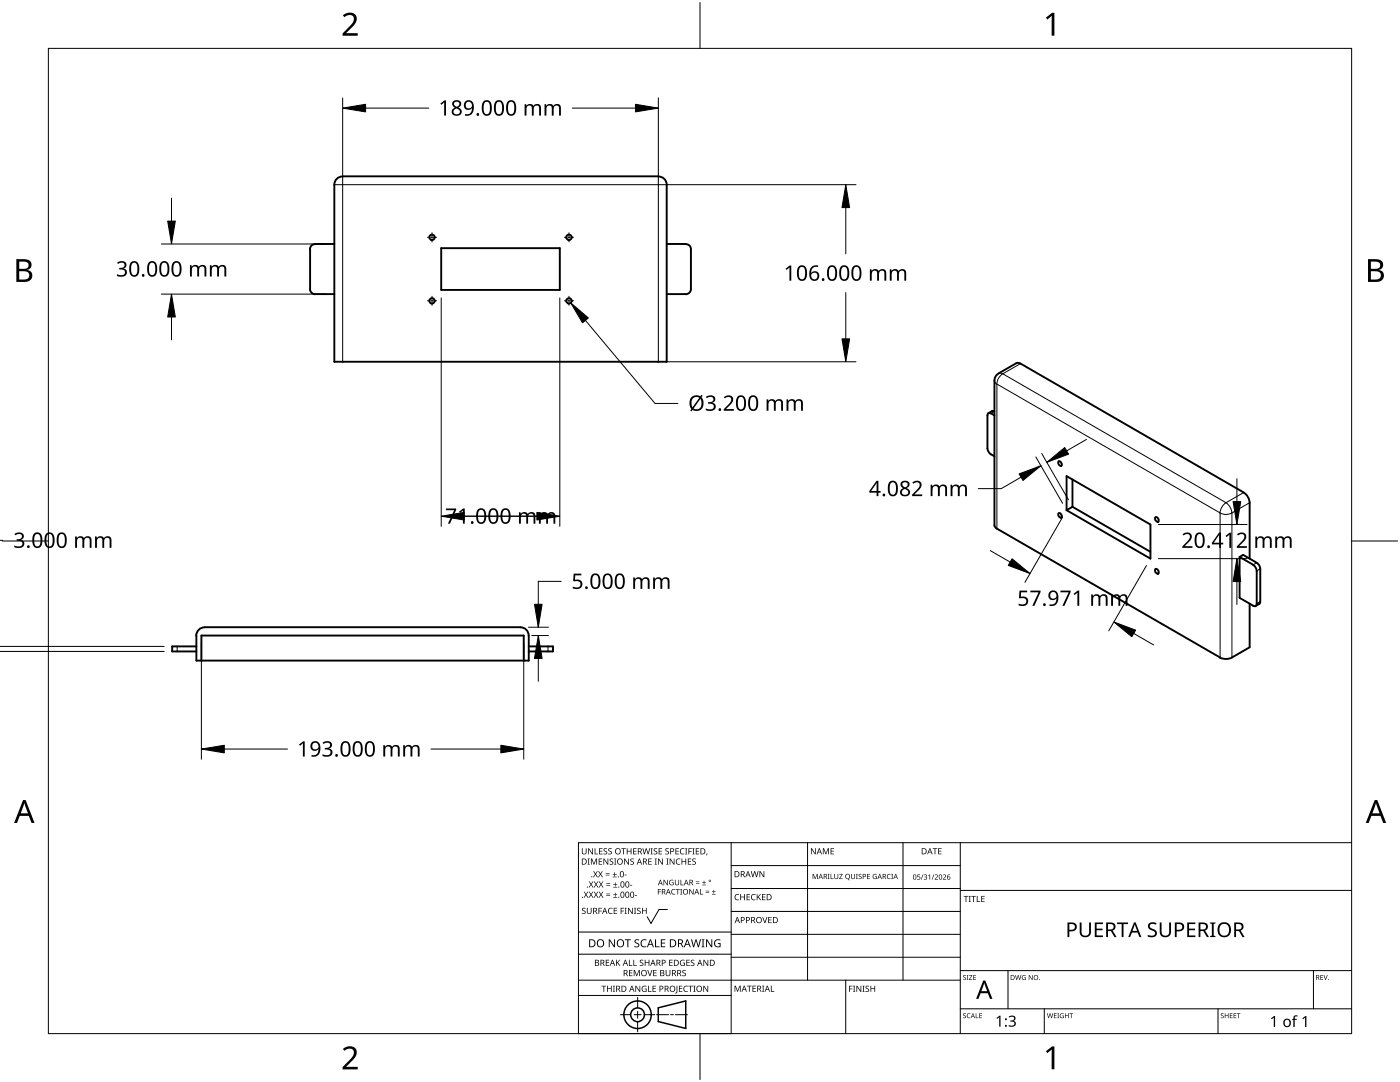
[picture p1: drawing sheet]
<svg xmlns="http://www.w3.org/2000/svg" width="279mm" height="216mm" viewBox="0 0 279 216" stroke-linecap="round" stroke-linejoin="round" font-family="sans-serif">
<g fill="none" stroke="#000" stroke-width=".38">
<path d="M68.4 35.2a1.62 1.62 0 0 0-1.7 1.7v35.3h66.4v-35.3a1.63 1.63 0 0 0-1.7-1.7M131.4 35.2h-63M62.9 48.7a.93 .93 0 0 0-1 1l-.1 8a1.11 1.11 0 0 0 1.1 1M62.9 58.7h3.8M62.9 48.7h3.8M88.1 49.5h23.6v8.4h-23.6zM136.9 48.7a.95 .95 0 0 1 1 1v8a1.03 1.03 0 0 1-1 1M136.9 58.7h-3.8M136.9 48.7h-3.8M198.5 76v28.8l.4 .7M199.3 74.5l-.7 .8-.1 .7M202.8 72.5l.6-.1 .3 .2 44.5 25.7a2.73 2.73 0 0 1 1.2 2"/>
<path d="M202.8 72.5l-3.5 2M197.1 89.5l.2 .6 .4 .6M197.1 82.9v6.5M197.7 82.5h-.4l-.2 .4M197.8 90.6l.7 .4M197.8 82.5l.7 .4M198.5 82.1l-.4-.1-.8 .4M211.3 92a.64 .64 0 0 1 .5 1 .61 .61 0 0 1-.5-1zM212.9 95l16.7 9.7v6.8l-16.7-9.7zM214 95.7v5.4M199 105.5l44.5 25.7a2.89 2.89 0 0 0 2.3 0M211.3 102.4a.59 .59 0 0 1 .5 .9 .59 .59 0 0 1-.5-.9z"/>
<path d="M214 101.1l-1.1 .7M214 101.1l15.6 9M230.6 113.5a.61 .61 0 0 1 .5 1 .61 .61 0 0 1-.5-1zM230.6 103.2a.61 .61 0 0 1 .5 .9 .64 .64 0 0 1-.5-.9zM247.4 111.1v8.2l2.7 1.6M247.4 111.1l.7-.4 2.7 1.6M247.4 111.1l2.7 1.6M249.4 100.3v11.2M250.1 112.7l.3 .3 .4 .9M250.8 112.3l.5 .5 .2 .7M250.8 113.9v6.6M251.5 113.5v6.6l-.2 .4"/>
<path d="M39.2 126.8v5h66.3v-5M39.2 129h-4.8v1h4.8M40.2 131.8v-5h64.3v5M40.9 125.2a1.68 1.68 0 0 0-1.7 1.6M40.9 125.2h63M103.8 125.2a1.59 1.59 0 0 1 1.7 1.6M105.5 129h4.9v1h-4.9M249.4 120.5v8.7l-3.5 2M250.8 120.5v.2a.41 .41 0 0 1-.3 .3 .41 .41 0 0 1-.4-.1M251.3 120.5l-.7 .4"/>
<circle cx="86.2" cy="47.4" r=".53"/>
<circle cx="113.6" cy="47.4" r=".54"/>
<circle cx="86.2" cy="60" r=".53"/>
<circle cx="113.6" cy="60" r=".53"/>
</g>
<g fill="none" stroke="#000" stroke-width=".2">
<path d="M66.7 36.9h66.4M68.4 35.2v37M131.4 35.2v37M199.3 74.5l.2-.1 .6 .2M200.1 74.6a2.57 2.57 0 0 0-1.2 2.1l-.4-.7M200.1 74.6l44.6 25.7 3.5-2M203.7 72.5l-3.6 2.1M198.5 82.1l-.7 .4M199 105.5v-28.9l44.5 25.8v28.8M244.2 100.7l.4-.4a2.58 2.58 0 0 1 1.2 2.1 2.52 2.52 0 0 1-2.3 0l.2-.9zM249.4 100.3l-3.5 2.1v28.8M250.8 112.3l-.7 .4"/>
<path d="M251.5 113.5l-.7 .4M35.4 129v1M109.4 129v1M251.5 120l-.7 .5"/>
</g>
<path d="M9.7 9.7h260v196.5h-260z" fill="none" stroke="#000" stroke-width=".2"/>
<path d="M139.7 .5v9.2M.5 108h9.2M269.7 108h9.2M139.7 206.2v9.2" fill="none" stroke="#000" stroke-width=".2"/>
<g fill="#000">
<path d="M68.4 3.1a1.64 1.64 0 0 1 2.8 .4 2.52 2.52 0 0 1-1.2 2.2l-.9 .9h2.3v.5h-3v-.4l1.2-1.2a1.95 1.95 0 0 0 .9-2.2 1.23 1.23 0 0 0-1.8 .1zM208.7 3.5l1.3-.9h.4v4.5h-.5v-4l-.9 .8zM68.4 209.3a1.64 1.64 0 0 1 2.8 .4 2.52 2.52 0 0 1-1.2 2.2l-.9 1h2.3v.5h-3v-.5l1.2-1.2a1.95 1.95 0 0 0 .9-2.1 1.23 1.23 0 0 0-1.8 .1zM208.7 209.8l1.3-1h.4v4.6h-.5v-4l-.9 .7z"/>
<path d="M3.3 51.7h1.3a1.28 1.28 0 0 1 1.7 1.3 1.04 1.04 0 0 1-.9 .9 1.23 1.23 0 0 1 1 1.5 1.23 1.23 0 0 1-1.5 .9h-1.6zM3.8 54.1v1.7h1a.86 .86 0 0 0 1-.9 .86 .86 0 0 0-1.1-.8zM3.8 52.2v1.4h.9a.78 .78 0 0 0 1-.7 .78 .78 0 0 0-1.1-.7z"/>
<path d="M273 51.7h1.3a1.28 1.28 0 0 1 1.7 1.3 1.04 1.04 0 0 1-.8 .9 1.23 1.23 0 0 1 1 1.5 1.23 1.23 0 0 1-1.6 .9h-1.6zM273.6 54.1v1.7h.9a.86 .86 0 0 0 1.1-.9 .86 .86 0 0 0-1.1-.8zM273.6 52.2v1.4h.8a.78 .78 0 0 0 1-.7 .78 .78 0 0 0-1.1-.7z"/>
<path d="M4.6 159.6h.5l1.8 4.6h-.6l-.6-1.4h-1.8l-.5 1.4h-.6zM4.8 160.2l-.7 2.1h1.5z"/>
<path d="M274.3 159.6h.6l1.7 4.6h-.6l-.5-1.4h-1.8l-.6 1.4h-.5zM274.6 160.2l-.7 2.1h1.4z"/>
</g>
<g fill="none" stroke="#000" stroke-width=".2">
<path d="M145.9 168.1v38.1h-30.5v-38.1h154.3M145.9 172.7h45.7M145.9 177.3h45.7M161.2 168.1v27.5M180.2 168.1v27.5M191.6 168.1v38.1M191.6 177.7h78.1M115.4 198.6h30.5M115.4 195.6h76.2M115.4 190.4h30.5M115.4 186h30.5M127.3 199v2.1"/>
<path d="M133.2 181.5h-1.7l-1.6 2.8-.7-1.4M145.9 181.9h45.7M145.9 186.4h45.7M145.9 191h45.7M168.8 195.6v10.6M191.6 193.7h78.1M201.2 193.7v7.6M262.1 193.7v7.6M123.8 202.5h2.1M126.6 202.5h1.3M127.3 201.8v1.4M127.3 203.8v2.1"/>
<path d="M128.6 202.5h2.1M131 202.5h2.4M133.8 202.5h.6M134.8 202.5h2.4M191.6 201.3h78.1M208.4 201.3v4.9M243.1 201.3v4.9"/>
</g>
<g fill="#000">
<path d="M116.1 169.3h.2v.8a.32 .32 0 0 0 .3 .3 .32 .32 0 0 0 .3-.3v-.8h.2v.8a.47 .47 0 0 1-.5 .4 .47 .47 0 0 1-.5-.5zM116.5 177.9h.2l.3 .5 .3-.5h.1l-.4 .6 .4 .6h-.1l-.3-.5-.4 .5h-.1l.4-.6zM117.3 171.3h.4l-.1 .1v1l.1 .1h-.4l.1-.1v-1zM117.4 169.3h.2l.6 1v-1h.1v1.2h-.1l-.7-1v1h-.1zM117.5 177.9h.2l.3 .5 .3-.5h.1l-.4 .6 .4 .6h-.1l-.4-.5-.3 .5h-.1l.4-.6zM117.5 175.9h.2l.3 .5 .3-.5h.1l-.4 .6 .5 .6h-.2l-.3-.5-.4 .5h-.1l.4-.6zM117.9 171.3h.3l.3 1 .4-1h.3v1.2h-.2v-1l-.4 1h-.1l-.4-1v1h-.2zM118.7 169.3h.1v1h.6v.2h-.7zM118.4 173.8h.1l.3 .5 .3-.5h.2l-.4 .6 .4 .7h-.1l-.4-.6-.3 .6h-.1l.4-.7zM118.5 177.9h.2l.2 .5 .3-.5h.2l-.4 .6 .4 .6h-.1l-.4-.5-.3 .5h-.1l.4-.6zM118.5 175.9h.2l.3 .5 .3-.5h.1l-.4 .6 .4 .6h-.1l-.3-.5-.4 .5h-.1l.4-.6zM119.5 171.3h.7v.1h-.6v.4h.5v.2h-.5v.4h.6v.1h-.7z"/>
<path d="M119.6 169.3h.6v.1h-.5v.4h.5v.1h-.5v.4h.5v.2h-.6zM119.4 173.8h.1l.3 .5 .3-.5h.2l-.4 .6 .4 .7h-.1l-.4-.6-.3 .6h-.2l.5-.7zM119.5 177.9h.1l.3 .5 .3-.5h.2l-.4 .6 .4 .6h-.1l-.4-.5-.3 .5h-.1l.4-.6zM119.5 175.9h.2l.3 .5 .3-.5h.1l-.4 .6 .4 .6h-.1l-.4-.5-.3 .5h-.1l.4-.6zM120.9 174.6h.8v.1h-.8zM120.9 174.2h.8v.1h-.8zM121 178.7h.8v.1h-.8zM121 178.3h.8v.1h-.8zM121 176.6h.8v.1h-.8zM121 176.3h.8v.1h-.8zM120.5 169.4l.4-.1h.3l-.1 .1a.25 .25 0 0 0-.4-.1 .25 .25 0 0 0 0 .4l.4 .3 .1 .2-.3 .3-.5-.1v-.1h.2a.27 .27 0 0 0 .4-.1 .27 .27 0 0 0-.3-.3l-.2-.2zM120.4 171.3h.2l.7 1-.1-1h.2v1.2h-.2l-.6-1v1h-.2z"/>
<path d="M121.4 169.4l.5-.1h.2v.1a.25 .25 0 0 0-.4-.1 .25 .25 0 0 0 0 .4l.4 .3v.2l-.2 .3-.5-.1v-.1h.1a.27 .27 0 0 0 .5-.1 .27 .27 0 0 0-.4-.3l-.2-.2zM122.3 174.9h.8v.2h-.8zM122.4 179h.8v.1h-.8zM122.4 177h.8v.1h-.8zM121.7 171.4l.4-.1 .3 .1-.1 .1a.25 .25 0 0 0-.4-.1 .25 .25 0 0 0 0 .4 .42 .42 0 0 1 .5 .5 .42 .42 0 0 1-.7 .2l-.1-.2 .2 .1a.27 .27 0 0 0 .5-.2 .27 .27 0 0 0-.4-.3l-.2-.2zM122.6 174h.1v.4h.4v.1h-.4v.4h-.1v-.4h-.3v-.1h.3zM122.7 178.1h.1v.4h.4v.1h-.4v.3h-.1v-.3h-.3v-.1h.3zM122.7 176.1h.2v.3h.3v.2h-.3v.3h-.2v-.3h-.3v-.2h.3zM122.6 171.3h.4l-.1 .1v1l.1 .1h-.4l.1-.1v-1zM124 169.3h.9v.1h-.4v1.1h-.1v-1.1h-.4zM124.7 174.5h.4v.2h-.4zM124.6 171.3h.1l.7 1v-1h.1v1.2h-.2l-.6-1v1h-.1z"/>
<path d="M125.7 176.6h.5v.1h-.5zM125.1 169.3h.1v.5h.7v-.5h.1v1.2h-.1v-.6h-.7v.6h-.1zM125.8 171.4l.5-.1 .2 .1v.1a.25 .25 0 0 0-.4-.1 .25 .25 0 0 0 0 .4 .42 .42 0 0 1 .4 .5 .42 .42 0 0 1-.7 .2v-.2l.1 .1a.27 .27 0 0 0 .5-.2 .27 .27 0 0 0-.4-.3l-.2-.2zM126.7 178.6h.4v.2h-.4zM126.4 169.3h.6v.1h-.5v.4h.5v.1h-.5v.4h.5v.2h-.6zM128.2 169.3h.2l.2 1 .3-1h.2l.2 1 .3-1h.1l-.3 1.2h-.1l-.3-1.1-.3 1.1h-.2zM129.4 171.3h.7v.1h-.6v.4h.5v.2h-.5v.4h.6v.1h-.7zM129.8 169.3h.5l-.2 .1v1l.2 .1h-.5l.2-.1v-1zM130.7 171.3h.4l-.1 .1v1l.1 .1h-.4l.1-.1v-1zM130.5 169.4l.4-.1h.3l-.1 .1a.25 .25 0 0 0-.4-.1 .25 .25 0 0 0 0 .4l.4 .3 .1 .2-.2 .3-.6-.1v-.1h.2a.27 .27 0 0 0 .4-.1 .27 .27 0 0 0-.3-.3l-.2-.2zM131.3 177.4h.6v.1h-.5v.4h.5v.1h-.5v.5h-.1zM131.4 169.3h.7v.1h-.5v.4h.5v.1h-.5v.4h.5v.2h-.7z"/>
<path d="M131.3 171.3h.2l.7 1v-1h.1v1.2h-.2l-.6-1v1h-.2zM132.4 175.6h.2l.6 .9v-.9h.1v1h-.2l-.6-.9v.9h-.1zM133 171.3h.4l-.1 .1v1l.1 .1h-.4l.1-.1v-1zM132.8 169.4l.4-.1h.3l-.1 .1a.25 .25 0 0 0-.3-.1 .25 .25 0 0 0 0 .4l.4 .3v.2l-.2 .3-.5-.1v-.1h.1a.27 .27 0 0 0 .5-.1 .27 .27 0 0 0-.4-.3l-.2-.2zM133.7 175.7l.5-.2 .2 .1v.1a.45 .45 0 0 0-.7 .4 .45 .45 0 0 0 .6 .4v-.3h-.2v-.1h.3v.5a.6 .6 0 0 1-.8-.1 .6 .6 0 0 1 .1-.8zM134.1 177.5l.4-.1h.3l-.1 .2a.44 .44 0 0 0-.6 .4 .44 .44 0 0 0 .6 .3 .52 .52 0 0 1-.7 0 .52 .52 0 0 1 .1-.8zM133.6 171.3h.2l.7 1v-1h.1v1.2h-.2l-.6-1v1h-.2zM134.9 177.4h.8v.1h-.4v1h-.1v-1h-.3zM135 171.5l.5-.2 .3 .1-.1 .1a.49 .49 0 0 0-.7 .4 .49 .49 0 0 0 .7 .5 .52 .52 0 0 1-.6 0 .52 .52 0 0 1-.2-.6zM134.8 169.3h.7v.1h-.6v.4h.5v.1h-.5v.4h.6v.2h-.7zM134.7 175.6h.1v.7a.28 .28 0 0 0 .3 .2 .28 .28 0 0 0 .3-.2v-.7h.1v.7a.42 .42 0 0 1-.4 .4 .42 .42 0 0 1-.4-.4zM135.8 175.6h.2v.9h.4v.1h-.6z"/>
<path d="M135.8 177.4h.3l-.1 .1v.9l.1 .1h-.3l.1-.1v-.9zM135.8 169.4l.4-.1h.4l-.1 .1h-.2a.49 .49 0 0 0-.4 .6 .49 .49 0 0 0 .7 .3 .52 .52 0 0 1-.7 .1 .52 .52 0 0 1-.2-.6zM136 171.3h.2v.5h.6v-.5h.1v1.2h-.1v-.5h-.6v.5h-.2zM136.7 169.3h.5l-.2 .1v1l.2 .1h-.5l.2-.1v-1zM137.4 169.3h.7v.1h-.6v.4h.5v.2h-.5v.5h-.1zM137.3 171.3h.7v.1h-.6v.4h.5v.2h-.5v.4h.6v.1h-.7zM137.6 177.4h.1l.6 .9v-.9h.1v1.1h-.1l-.6-.9v.9h-.1zM138.2 169.3h.4l-.1 .1v1l.1 .1h-.4l.1-.1v-1zM138.9 176.2h.7v.1h-.7zM138.9 175.9h.7v.1h-.7zM138.2 171.4l.4-.1 .3 .1-.1 .1a.25 .25 0 0 0-.4-.1 .25 .25 0 0 0 0 .4 .42 .42 0 0 1 .5 .5 .42 .42 0 0 1-.7 .2l-.1-.2 .2 .1a.27 .27 0 0 0 .5-.2 .27 .27 0 0 0-.4-.3l-.2-.2zM138.9 169.3h.6v.1h-.5v.4h.5v.1h-.5v.4h.5v.2h-.6z"/>
<path d="M139.7 177.4h.1v1h.5v.1h-.6zM140.1 176.5h.8v.1h-.8zM140.5 175.7h.1v.3h.3v.2h-.3v.3h-.1v-.3h-.4v-.2h.4zM140.8 178h.7v.2h-.7zM140.8 177.7h.7v.1h-.7zM141 170.3h.2l-.3 .4zM142.1 178.4h.7v.1h-.7zM142.4 177.6h.1v.3h.3v.1h-.3v.3h-.1v-.3h-.3v-.1h.3zM146.8 178.6l.4-.2 .3 .1v.1a.49 .49 0 0 0-.7 .4 .49 .49 0 0 0 .7 .5 .52 .52 0 0 1-.7 0 .52 .52 0 0 1-.2-.6zM147.7 178.4h.2v.5h.6v-.5h.2v1.2h-.2v-.5h-.6v.5h-.2zM149 178.4h.7v.1h-.5v.4h.4v.2h-.4v.4h.5v.1h-.7zM150 178.6l.5-.2 .3 .1-.1 .1a.49 .49 0 0 0-.7 .4 .49 .49 0 0 0 .8 .5 .52 .52 0 0 1-.7 0 .52 .52 0 0 1-.2-.6z"/>
<path d="M149.8 173.8h.2l.3 1.1 .2-1.1h.2l.3 1.1 .2-1.1h.2l-.3 1.2h-.2l-.3-1-.3 1h-.1zM151 178.4h.2v.6l.5-.6h.2l-.5 .5 .5 .7h-.2l-.4-.6-.1 .6h-.2zM151.6 173.8h.1l.7 1v-1h.1v1.2h-.1l-.7-1v1h-.1zM152.1 178.4h.7v.1h-.6v.4h.5v.2h-.5v.4h.6v.1h-.7zM162.2 174.4h.2l.3 .8 .3-.8h.2v1h-.1v-.9l-.5 .9-.3-.9v.9h-.1zM161.8 169.3h.2l.7 1v-1h.1v1.2h-.2l-.6-1v1h-.2zM164.2 169.3h.2l.4 .9 .4-.9h.2v1.2h-.1v-1.1l-.4 1.1h-.1l-.4-1.1v1.1h-.2zM165.2 174.4h.4l-.2 .1v.8l.2 .1h-.4l.1-.1v-.8zM165.8 174.4h.1v.9h.4v.1h-.5zM165.8 169.3h.6v.1h-.5v.4h.5v.1h-.5v.4h.5v.2h-.6zM166.5 174.4h.1v.6a.26 .26 0 0 0 .3 .3 .26 .26 0 0 0 .3-.3v-.6h.1v.6a.39 .39 0 0 1-.4 .4 .39 .39 0 0 1-.4-.4zM167.5 174.4h.7l-.6 .9h.6v.1h-.7l.5-.9h-.5z"/>
<path d="M169.9 174.4h.1v.6a.26 .26 0 0 0 .2 .3 .26 .26 0 0 0 .3-.3v-.6h.1v.6a.39 .39 0 0 1-.4 .4 .39 .39 0 0 1-.3-.4zM170.8 174.4h.4l-.1 .1v.8l.1 .1h-.4l.1-.1v-.8zM171.4 174.5l.3-.1h.2v.1a.24 .24 0 0 0-.3-.1 .24 .24 0 0 0-.1 .4 .24 .24 0 0 0 .3 .1 .32 .32 0 0 1 0 .5 .32 .32 0 0 1-.5-.2l.1 .1a.26 .26 0 0 0 .3 0 .26 .26 0 0 0 .1-.3 .26 .26 0 0 0-.3-.1zM173 174.4h.6v.1h-.4v.3h.4v.1h-.4v.4h.4v.1h-.6zM174.3 174.5l.4-.1h.3l-.1 .1a.42 .42 0 0 0-.6 .4 .42 .42 0 0 0 .6 .4v-.3h-.3v-.1h.4v.5a.56 .56 0 0 1-.7-.1 .56 .56 0 0 1 0-.8zM177.1 174.5l.3-.1h.4l-.3 .1a.42 .42 0 0 0-.4 .5 .42 .42 0 0 0 .6 .3 .48 .48 0 0 1-.7-.1 .48 .48 0 0 1 .1-.7zM177.9 174.4h.3l-.1 .1v.8l.1 .1h-.3l.1-.1v-.8zM183.1 174.5h.5v.1h-.4v.3a.34 .34 0 0 1 .4 .2 .34 .34 0 0 1-.1 .4 .34 .34 0 0 1-.5-.1 .27 .27 0 0 0 .4 .1 .27 .27 0 0 0 .1-.4 .27 .27 0 0 0-.4-.1zM184.2 174.5h.1l-.4 1h-.1zM184.4 174.6h.5l.1 .2-.2 .2a.32 .32 0 0 1 .2 .4 .32 .32 0 0 1-.5 .1l-.1-.1a.26 .26 0 0 0 .4 .1 .26 .26 0 0 0 0-.4l-.3-.2a.23 .23 0 0 0 .3 0 .23 .23 0 0 0-.1-.4 .23 .23 0 0 0-.3 .2zM185.2 174.7l.4-.2v1h-.1v-.9l-.2 .2zM186.3 174.5h.2l-.4 1h-.2z"/>
<path d="M186.1 169.3h.9v.1h-.3v1.1h-.2v-1.1h-.4zM186.5 174.6a.37 .37 0 0 1 .6 0 .37 .37 0 0 1-.2 .6l-.2 .2h.5v.1h-.7l.3-.4a.27 .27 0 0 0 .3-.3 .27 .27 0 0 0-.4-.2zM187.2 169.3h.7v.1h-.5v.4h.5v.1h-.5v.4h.5v.2h-.7zM188.2 174.6a.37 .37 0 0 1 .6 0 .37 .37 0 0 1-.3 .6l-.2 .2h.5v.1h-.6l.2-.4a.27 .27 0 0 0 .3-.3 .27 .27 0 0 0-.4-.2zM192.3 178.8h.9v.1h-.3v1.1h-.2v-1.1h-.4zM193.3 178.8h.5l-.2 .1v1l.2 .1h-.5l.2-.1v-1zM193.8 178.8h1v.1h-.4v1.1h-.2v-1.1h-.4zM194.9 178.8h.2v1.1h.5v.1h-.7zM195.8 178.8h.7v.1h-.5v.4h.5v.1h-.5v.5h.5v.1h-.7zM116.2 181.3l.4-.2 .3 .1-.1 .1a.25 .25 0 0 0-.4-.1 .25 .25 0 0 0 0 .4l.4 .2 .1 .3-.3 .3-.5-.1v-.1h.2a.27 .27 0 0 0 .4-.1 .27 .27 0 0 0-.3-.3l-.2-.2zM117.1 181.1h.2v.8a.32 .32 0 0 0 .3 .3 .32 .32 0 0 0 .3-.3v-.8h.2v.8a.47 .47 0 0 1-.5 .5 .47 .47 0 0 1-.5-.5zM119.4 181.1h.7v.2h-.5v.4h.5v.1h-.5v.6h-.2z"/>
<path d="M120 196.7h1v.1h-.4v1.1h-.2v-1.1h-.4zM120.9 191.5h.7v.1h-.5v.4h.4v.2h-.4v.4h.5v.1h-.7zM121.5 181.3l.4-.2 .4 .1-.1 .1a.49 .49 0 0 0-.7 .5 .49 .49 0 0 0 .7 .4 .52 .52 0 0 1-.6 .1 .52 .52 0 0 1-.3-.6zM121.1 196.7h.2v.5h.6v-.5h.2v1.2h-.2v-.6h-.6v.6h-.2zM121.5 187.4h.2l.9 1.3v-1.3h.1v1.6h-.2l-.8-1.3v1.3h-.2zM122.3 196.7h.4l-.1 .1v1l.1 .1h-.4l.2-.1v-1zM122.5 181.1h.7v.2h-.6v.4h.5v.1h-.5v.4h.6v.2h-.7zM122.9 191.5h.2v.6l.5-.6h.2l-.5 .5 .5 .7h-.2l-.4-.6-.1 .6h-.2zM123.9 181.1h.6v.2h-.5v.4h.5v.1h-.5v.6h-.1zM124.7 181.1h.4l-.2 .2v.9l.2 .2h-.4l.1-.2v-.9zM124.7 187.4h1.2v.2h-.5v1.4h-.2v-1.4h-.5zM125.5 191.5h.2v1.1h.5v.1h-.7z"/>
<path d="M125.5 193.6h.7v.1h-.5v.4h.5v.1h-.5v.4h.5v.2h-.7zM125.3 181.1h.2l.7 1.1-.1-1.1h.2v1.3h-.2l-.6-1v1h-.2zM126.4 191.5h.2v1.1h.5v.1h-.7zM126.5 181.1h.5l-.2 .2v.9l.2 .2h-.5l.2-.2v-.9zM126.5 193.6h.2l.4 1 .4-1h.2v1.2h-.2v-1.1l-.4 1.1h-.1l-.4-1.1v1.1h-.1zM126.7 187.6l.3-.2 .6 .1-.2 .1a.33 .33 0 0 0-.6 .2 .33 .33 0 0 0 .4 .4 .47 .47 0 0 1 .4 .6 .47 .47 0 0 1-.7 .2h-.3v-.2h.2a.35 .35 0 0 0 .6-.2 .35 .35 0 0 0-.5-.4l-.3-.2zM126.8 196.7h.2l.6 1v-1h.2v1.2h-.2l-.7-1 .1 1h-.2zM127.2 181.3l.4-.2 .3 .1-.1 .1a.25 .25 0 0 0-.4-.1 .25 .25 0 0 0 0 .4l.4 .2 .1 .3-.3 .3-.5-.1v-.1h.2a.27 .27 0 0 0 .4-.1 .27 .27 0 0 0-.3-.3l-.2-.2zM127.7 191.6l.5-.1 .2 .1v.1a.25 .25 0 0 0-.4-.1 .25 .25 0 0 0 0 .4l.4 .2v.3l-.2 .2h-.5v-.2l.1 .1a.27 .27 0 0 0 .5-.2 .27 .27 0 0 0-.4-.3l-.2-.2zM128 187.6l.6-.2 .4 .1v.2a.64 .64 0 0 0-1 .5 .64 .64 0 0 0 1 .6v.2a.83 .83 0 0 1-1.1-.3 .83 .83 0 0 1 .1-1.1zM128.2 196.8l.6-.1 .2 .1v.1a.5 .5 0 0 0-.8 .4 .5 .5 0 0 0 .7 .5v-.4h-.3v-.1h.4v.6a.66 .66 0 0 1-.8-.2 .66 .66 0 0 1 0-.9zM128.1 181.1h.2v.6h.6v-.6h.2v1.3h-.2v-.6h-.6v.6h-.2z"/>
<path d="M129.2 193.6h.1l.4 1 .3-1h.2l-.4 1.2h-.2zM129.3 196.7h.2v1.1h.5v.1h-.7zM128.7 191.5h.1v.5h.6v-.5h.2v1.2h-.2v-.5h-.6v.5h-.1zM130.7 187.4h.2v1.4h.7v.2h-.9zM130.2 196.7h.7v.1h-.5v.4h.5v.1h-.5v.5h.5v.1h-.7zM130.4 193.6h.6v.1h-.5v.4h.5v.1h-.5v.4h.5v.2h-.6zM131.9 187.4h.9v.2h-.7v.5h.6v.2h-.6v.5h.7v.2h-.9zM132.8 193.6h.2v.7a.32 .32 0 0 0 .3 .4 .32 .32 0 0 0 .3-.4v-.7h.2v.7a.47 .47 0 0 1-.5 .5 .47 .47 0 0 1-.5-.5zM133.5 191.5h.7v.1h-.5v.4h.5v.2h-.5v.4h.5v.1h-.7zM135 196.7h.2v1.3l-.1 .2h-.3l-.1-.1 .3-.2zM135.5 196.7h.7v.1h-.5v.4h.4v.1h-.4v.5h.5v.1h-.7zM135.8 191.7l.5-.2 .4 .1-.1 .1a.5 .5 0 0 0-.8 .4 .5 .5 0 0 0 .7 .5v-.4h-.2v-.1h.4v.6a.66 .66 0 0 1-.9-.1 .66 .66 0 0 1 0-.9z"/>
<path d="M136.2 193.7l.4-.2 .3 .1-.1 .1a.25 .25 0 0 0-.4-.1 .25 .25 0 0 0 0 .4 .42 .42 0 0 1 .5 .6 .42 .42 0 0 1-.7 .2l-.1-.2h.2a.27 .27 0 0 0 .5-.1 .27 .27 0 0 0-.4-.3l-.2-.2zM136.5 196.8l.5-.1 .3 .1-.1 .1a.49 .49 0 0 0-.7 .4 .49 .49 0 0 0 .8 .4 .52 .52 0 0 1-.7 .1 .52 .52 0 0 1-.2-.6zM137 191.5h.7v.1h-.6v.4h.5v.2h-.5v.4h.6v.1h-.7zM137.4 196.7h.9v.1h-.4v1.1h-.1v-1.1h-.4zM137.9 191.6l.4-.1 .3 .1-.1 .1a.25 .25 0 0 0-.4-.1 .25 .25 0 0 0 0 .4l.4 .2 .1 .3-.2 .2h-.6v-.2l.2 .1a.27 .27 0 0 0 .5-.2 .27 .27 0 0 0-.4-.3l-.2-.2zM138.4 196.7h.4l-.1 .1v1l.1 .1h-.4l.1-.1v-1zM137.9 187.4h.2l.3 1.4 .4-1.4h.2l.4 1.4 .3-1.4h.2l-.4 1.6h-.2l-.4-1.3-.4 1.3h-.2zM140 187.4h.6l-.2 .2v1.3l.2 .1h-.6l.2-.1v-1.3zM140.4 196.7h.1l.7 1v-1h.1v1.2h-.1l-.7-1v1h-.1zM140.4 191.5h.2l.6 1v-1h.1v1.2h-.1l-.7-1v1h-.1zM140.9 187.4h.2l.9 1.3v-1.3h.2v1.6h-.3l-.8-1.3v1.3h-.2zM142.7 187.6l.7-.2 .4 .1-.1 .2a.65 .65 0 0 0-1 .5 .65 .65 0 0 0 .9 .6v-.4h-.3v-.2h.5v.7a.86 .86 0 0 1-1.1-.1 .86 .86 0 0 1 0-1.2z"/>
<path d="M146.6 196.7h.2l.4 1 .4-1h.2v1.2h-.1v-1.1l-.4 1.1h-.2l-.4-1.1v1.1h-.1zM149.1 196.7h.9v.1h-.4v1.1h-.1v-1.1h-.4zM150.2 196.7h.7v.1h-.6v.4h.5v.1h-.5v.5h.6v.1h-.7zM152.1 183h.2l.3 1 .4-1h.2l-.5 1.2h-.1zM152.1 196.7h.4l-.1 .1v1l.1 .1h-.4l.1-.1v-1zM153.8 196.7h.2v1.1h.5v.1h-.7zM153.3 183h.7v.1h-.5v.4h.5v.1h-.5v.5h.5v.1h-.7zM169.5 196.7h.6v.1h-.5v.5h.5v.1h-.5v.5h-.1zM170.2 196.7h.5l-.2 .1v1l.2 .1h-.5l.2-.1v-1zM170.9 196.7h.2l.6 1v-1h.2v1.2h-.2l-.6-1v1h-.2zM172.1 196.7h.5l-.2 .1v1l.2 .1h-.5l.2-.1v-1zM172.8 196.8l.4-.1h.2v.2a.25 .25 0 0 0-.4-.1 .25 .25 0 0 0 0 .4l.4 .2 .1 .3-.3 .2h-.5v-.2l.2 .1a.27 .27 0 0 0 .4-.2 .27 .27 0 0 0-.3-.3l-.3-.2z"/>
<path d="M173.7 196.7h.2v.5h.6v-.5h.2v1.2h-.2v-.6h-.6v.6h-.2zM192.2 194.7l.4-.1h.2l-.1 .1a.24 .24 0 0 0-.3 0 .24 .24 0 0 0-.1 .3 .24 .24 0 0 0 .4 .1l.1 .1-.1 .3h-.4l-.1-.1a.24 .24 0 0 0 .3 .1 .24 .24 0 0 0 .1-.3l-.4-.3zM192.9 194.6h.4l-.1 .1v.7l.1 .1h-.4l.1-.1v-.7zM193.4 194.6h.6l-.5 .8h.6v.1h-.7l.5-.8h-.5zM194.2 194.6h.6v.1h-.4v.3h.4v.1h-.4v.3h.4v.1h-.6zM202.6 194.6h.1l.2 .8 .2-.8h.2l.2 .8 .2-.8h.1l-.2 .9h-.2l-.2-.8-.2 .8h-.2zM204.1 194.7l.3-.1h.3l-.1 .1a.4 .4 0 0 0-.6 .4 .4 .4 0 0 0 .6 .3v-.3l-.2-.1h.3v.5a.53 .53 0 0 1-.7-.1 .53 .53 0 0 1 .1-.7zM205.3 194.6h.2l.5 .8v-.8h.1v.9h-.2l-.5-.8v.8h-.1zM215.5 184.1h.3v1.9a.76 .76 0 0 0 .8 .7 .76 .76 0 0 0 .8-.7v-1.9h.3v1.9a1.12 1.12 0 0 1-1.1 1 1.12 1.12 0 0 1-1.1-1.1zM218.5 184.1h1.6v.3h-1.2v.9h1.1v.3h-1.1v1.1h1.2v.3h-1.6zM222.9 184.1h2.2v.3h-.9v2.6h-.3v-2.6h-1zM229.2 184.3a1.38 1.38 0 0 1 1.6-.1l-.1 .3-.4-.1a.52 .52 0 0 0-.6 0 .52 .52 0 0 0-.1 .7l.1 .1a1.2 1.2 0 0 1 1.2 1.2 1.26 1.26 0 0 1-1.9 .5v-.4a1.03 1.03 0 0 0 1.5-.2 1.04 1.04 0 0 0-1-.8 .77 .77 0 0 1-.3-1.2z"/>
<path d="M231.4 184.1h.4v1.9a.76 .76 0 0 0 .8 .7 .76 .76 0 0 0 .7-.7v-1.9h.4v1.9a1.12 1.12 0 0 1-1.1 1 1.12 1.12 0 0 1-1.2-1.1zM236.9 184.1h1.7v.3h-1.3v.9h1.2v.3h-1.2v1.1h1.3v.3h-1.7zM241.5 184.1h1.1v.2l-.4 .1v2.3l.4 .1v.2h-1.1v-.2l.4-.1v-2.3l-.4-.1zM263.5 194.6h.6v.1h-.5v.3h.4v.1h-.4v.3h.5v.1h-.6zM264.1 194.6h.2l.2 .8 .3-.8h.2l-.4 .9h-.1zM192.2 202.3l.4-.1h.2l-.1 .1a.24 .24 0 0 0-.3 0 .24 .24 0 0 0-.1 .3 .24 .24 0 0 0 .4 .1l.1 .2-.1 .2-.4 .1-.1-.2a.24 .24 0 0 0 .3 .1 .24 .24 0 0 0 .1-.3l-.4-.2zM193.1 202.3l.6-.1-.3 .1a.4 .4 0 0 0-.3 .5 .4 .4 0 0 0 .5 .2 .46 .46 0 0 1-.6 0 .46 .46 0 0 1 .1-.7zM194.7 202.2h.1v.8h.5v.2h-.6zM195.4 202.2h.6v.1h-.4v.3h.4v.1h-.4v.4h.4v.1h-.6zM198.9 203.1l.6-.4h.2v2.2h-.3v-1.9l-.4 .3zM201.3 202.9a.78 .78 0 0 1 .8-.3 .78 .78 0 0 1 .6 .6l-.1 .3-.4 .2a.62 .62 0 0 1 .5 .8 .62 .62 0 0 1-.8 .4l-.6-.1v-.3l.3 .1a.49 .49 0 0 0 .7 0 .49 .49 0 0 0 0-.7l-.7-.1v-.2a.46 .46 0 0 0 .7 0 .46 .46 0 0 0-.1-.7h-.3l-.5 .2zM209 202.2h.1l.2 .8 .2-.8h.1l.3 .8 .2-.8h.1l-.3 1h-.1l-.2-.9-.3 .9h-.1z"/>
<path d="M210.3 202.2h.6v.1h-.4v.3h.3v.1h-.3v.4h.4v.1h-.6zM211 202.2h.4l-.2 .1v.8l.2 .1h-.4l.1-.1v-.8zM211.6 202.3l.7-.1-.1 .1a.4 .4 0 0 0-.6 .4 .4 .4 0 0 0 .6 .3v-.2l-.2-.2h.3v.5a.53 .53 0 0 1-.7-.1 .53 .53 0 0 1 0-.7zM212.5 202.2h.2v.4h.5v-.4h.1v1h-.1v-.5h-.5v.5h-.2zM213.4 202.2h.8v.1h-.3v.9h-.2v-.9h-.3zM243.7 202.3l.3-.1h.2v.1a.24 .24 0 0 0-.3 0 .24 .24 0 0 0-.1 .3 .24 .24 0 0 0 .3 .1l.1 .2-.1 .2-.4 .1-.1-.2a.24 .24 0 0 0 .4 .1 .24 .24 0 0 0 0-.3l-.3-.2zM244.4 202.2h.2v.4h.5v-.4h.1v1h-.1v-.5h-.5v.5h-.2zM245.4 202.2h.6v.1h-.4v.3h.4v.1h-.4v.4h.4v.1h-.6zM246.2 202.2h.5v.1h-.4v.3h.4v.1h-.4v.4h.4v.1h-.5zM246.8 202.2h.8v.1h-.3v.9h-.2v-.9h-.3zM253.7 203.2l.6-.5h.2v2.2h-.3v-1.9l-.4 .4zM258.2 202.7l.3-.1h.5l-.1 .3-.4-.1-.1 .2v.3h.4v.2h-.4v1.4h-.3v-1.4h-.3l.3-.2z"/>
<path d="M259.9 203.2l.6-.5h.2v2.2h-.2v-1.9l-.5 .4z"/>
<path d="M116.1 171.3h.4a.61 .61 0 0 1 .6 .6 .61 .61 0 0 1-.6 .6h-.4zM116.3 171.4v1h.1a.48 .48 0 0 0 .5-.5 .48 .48 0 0 0-.4-.5z"/>
<path d="M122.7 169.9a.61 .61 0 0 1 1.2 0 .61 .61 0 0 1-1.2 0zM123 169.5a.47 .47 0 0 0-.1 .7 .47 .47 0 0 0 .8 0v-.1a.45 .45 0 0 0-.1-.6 .45 .45 0 0 0-.6 0z"/>
<path d="M123.1 171.9a.61 .61 0 0 1 1.2 0 .61 .61 0 0 1-1.2 0zM123.5 171.5l-.2 .4a.45 .45 0 0 0 .7 .4 .45 .45 0 0 0 0-.8l-.2-.1z"/>
<path d="M123.9 173.9a.51 .51 0 0 1 .6 .1 .51 .51 0 0 1 0 .7 .44 .44 0 0 1-.6 .3 .44 .44 0 0 1-.2-.6zM123.9 174v.1a.48 .48 0 0 0 .3 .8 .53 .53 0 0 0 .2-.5 .53 .53 0 0 0-.4-.4z"/>
<path d="M124 178a.44 .44 0 0 1 .5 0 .44 .44 0 0 1 .1 .5 .46 .46 0 0 1-.4 .7 .46 .46 0 0 1-.4-.7zM124.1 178.1l-.1 .2a.45 .45 0 0 0 .3 .7 .53 .53 0 0 0 .2-.5 .53 .53 0 0 0-.4-.4z"/>
<path d="M124 176a.44 .44 0 0 1 .5 0 .44 .44 0 0 1 .1 .5 .46 .46 0 0 1-.4 .6 .46 .46 0 0 1-.4-.7zM124.1 176.1l-.1 .4a.31 .31 0 0 0 .2 .5 .31 .31 0 0 0 .3-.5l-.1-.4z"/>
<path d="M124.9 178a.5 .5 0 0 1 .7 .1 .5 .5 0 0 1 0 .6 .44 .44 0 0 1-.6 .4 .44 .44 0 0 1-.2-.6zM125 178.1a.48 .48 0 0 0-.1 .6 .48 .48 0 0 0 .4 .3l.1-.8-.2-.2z"/>
<path d="M124.9 176a.44 .44 0 0 1 .6 0 .44 .44 0 0 1 .1 .5 .46 .46 0 0 1-.5 .6 .46 .46 0 0 1-.3-.7zM125 176.1l-.1 .4a.31 .31 0 0 0 .3 .5 .31 .31 0 0 0 .2-.5v-.4z"/>
<path d="M125.9 178a.5 .5 0 0 1 .6 .1 .5 .5 0 0 1 0 .6 .44 .44 0 0 1-.5 .4 .44 .44 0 0 1-.2-.6zM126 178.1l-.1 .1a.48 .48 0 0 0 .4 .8 .53 .53 0 0 0 .2-.5 .53 .53 0 0 0-.5-.4z"/>
<path d="M127.3 169.3h.3a.35 .35 0 0 1 .5 .2 .35 .35 0 0 1-.3 .4l.4 .6h-.2l-.3-.5h-.3v.5h-.1zM127.4 169.4v.4h.2a.23 .23 0 0 0 .3-.2 .23 .23 0 0 0-.3-.2z"/>
<path d="M127.5 171.3h.2l.4 1.2h-.1l-.2-.4h-.4l-.2 .4h-.1zM127.6 171.5l-.2 .5h.4z"/>
<path d="M128.3 171.3h.3a.35 .35 0 0 1 .5 .2 .35 .35 0 0 1-.3 .5l.4 .5h-.2l-.3-.5h-.2v.5h-.2zM128.5 171.4v.5h.1a.23 .23 0 0 0 .3-.2 .23 .23 0 0 0-.3-.3z"/>
<path d="M131.7 175.5h.1l.5 1.1h-.2l-.1-.3h-.4l-.2 .3h-.1zM131.8 175.7l-.2 .5h.4z"/>
<path d="M132.1 177.4h.3a.31 .31 0 0 1 .4 .2 .31 .31 0 0 1-.2 .4l.3 .5h-.2l-.3-.5h-.2v.5h-.1zM132.2 177.5v.4h.2a.21 .21 0 0 0 .2-.2 .21 .21 0 0 0-.2-.2z"/>
<path d="M133.3 177.4h.1l.5 1.1h-.2l-.1-.4h-.4l-.2 .4h-.1zM133.4 177.5l-.2 .5h.4z"/>
<path d="M133.8 169.3h.6l.1 .2-.1 .4-.5 .1v.5h-.1zM133.9 169.4v.5a.29 .29 0 0 0 .5-.3 .29 .29 0 0 0-.5-.2z"/>
<path d="M136.9 175.5h.1l.4 1.1h-.1l-.1-.3h-.5l-.1 .3h-.1zM137 175.7l-.2 .5h.3z"/>
<path d="M136.2 177.9a.55 .55 0 0 1 1.1 0 .55 .55 0 0 1-1.1 0zM136.4 177.9a.45 .45 0 0 0 .9 0 .45 .45 0 0 0-.9 0z"/>
<path d="M137.6 175.6h.3a.31 .31 0 0 1 .4 .2 .31 .31 0 0 1-.2 .4l.3 .4h-.2l-.2-.4h-.3v.4h-.1zM137.7 175.7v.4h.2a.21 .21 0 0 0 .3-.2 .21 .21 0 0 0-.3-.2z"/>
<path d="M139 177.4h.1l.4 1.1h-.1l-.1-.4h-.5l-.1 .4h-.1zM139.1 177.5l-.2 .5h.3z"/>
<path d="M139.8 169.3h.4a.54 .54 0 0 1 .6 .6 .56 .56 0 0 1-.7 .6h-.3zM140 169.4v.9h.1a.48 .48 0 0 0 .5-.4 .48 .48 0 0 0-.4-.5z"/>
<path d="M141.4 175.8a.25 .25 0 0 1 .5 0 .25 .25 0 0 1-.5 0zM141.5 175.8a.15 .15 0 0 0 .3 0 .15 .15 0 0 0-.3 0z"/>
<path d="M146.6 173.8h.4a.61 .61 0 0 1 .6 .6 .61 .61 0 0 1-.7 .6h-.3zM146.8 174v.9h.1a.43 .43 0 0 0 .5-.5 .41 .41 0 0 0-.4-.4z"/>
<path d="M147.8 173.8h.4a.35 .35 0 0 1 .4 .3 .35 .35 0 0 1-.2 .4l.3 .5h-.2l-.3-.5h-.2v.5h-.2zM148 174v.4h.2a.23 .23 0 0 0 .3-.2 .23 .23 0 0 0-.3-.2z"/>
<path d="M149.2 173.8h.1l.5 1.2h-.1l-.2-.3h-.5l-.1 .3h-.2zM149.3 174l-.2 .5h.4z"/>
<path d="M153 178.4h.4a.55 .55 0 0 1 .6 .6 .56 .56 0 0 1-.6 .6h-.4zM153.2 178.5v1h.1a.48 .48 0 0 0 .5-.5 .48 .48 0 0 0-.4-.5z"/>
<path d="M163.4 169.2h.2l.5 1.3h-.2l-.2-.4h-.4l-.2 .4h-.1zM163.5 169.4l-.2 .6h.4z"/>
<path d="M163.7 174.4h.2l.4 1h-.2l-.1-.3h-.4l-.1 .3h-.2zM163.8 174.5l-.2 .5h.4z"/>
<path d="M164.4 174.4h.3a.29 .29 0 0 1 .3 .2 .29 .29 0 0 1-.2 .3l.3 .5h-.1l-.3-.4h-.2v.4h-.1zM164.5 174.5v.4h.2a.2 .2 0 0 0 .2-.2 .2 .2 0 0 0-.2-.2z"/>
<path d="M168.8 174.5l.1-.1a.48 .48 0 0 1 .5 0 .48 .48 0 0 1 .2 .5l-.3 .5 .3 .2-.4-.2a.54 .54 0 0 1-.5-.3 .54 .54 0 0 1 .1-.6zM168.8 174.9a.4 .4 0 0 0 .8 0 .4 .4 0 0 0-.8 0z"/>
<path d="M172.2 174.4h.2a.34 .34 0 0 1 .4 .4 .34 .34 0 0 1-.5 .2v.4h-.1zM172.3 174.5v.4a.25 .25 0 0 0 .4-.2 .25 .25 0 0 0-.4-.2z"/>
<path d="M175.5 174.4h.1l.4 1h-.1l-.1-.3h-.4l-.2 .3h-.1zM175.6 174.5l-.2 .5h.3z"/>
<path d="M176.2 174.4h.2a.29 .29 0 0 1 .4 .2 .29 .29 0 0 1-.2 .3l.3 .5h-.2l-.2-.4h-.2v.4h-.1zM176.3 174.5v.4h.1a.2 .2 0 0 0 .3-.2 .2 .2 0 0 0-.3-.2z"/>
<path d="M178.7 174.4h.1l.4 1h-.1l-.1-.3h-.5l-.1 .3h-.1zM178.7 174.5l-.1 .5h.3z"/>
<path d="M182.3 174.6h.4l.2 .5a.38 .38 0 0 1-.5 .4 .38 .38 0 0 1-.2-.6zM182.4 174.6l-.1 .2a.38 .38 0 0 0 .3 .6 .41 .41 0 0 0 .2-.5 .41 .41 0 0 0-.4-.3z"/>
<path d="M184 169.3h.3a.61 .61 0 0 1 .6 .6 .61 .61 0 0 1-.6 .6h-.3zM184.1 169.4v.9h.2a.43 .43 0 0 0 .5-.4 .41 .41 0 0 0-.5-.5z"/>
<path d="M185.5 169.2h.1l.5 1.3h-.1l-.2-.4h-.5l-.1 .4h-.2zM185.6 169.4l-.2 .6h.4z"/>
<path d="M187.5 174.6l.1-.1a.51 .51 0 0 1 .4 .5 .51 .51 0 0 1-.5 .5l-.1-.4zM187.6 174.6l-.1 .2a.38 .38 0 0 0 .3 .6 .41 .41 0 0 0 .1-.5 .41 .41 0 0 0-.3-.3z"/>
<path d="M189.1 174.6l.5-.1-.4 .2-.1 .3a.33 .33 0 0 1 .5 .1 .33 .33 0 0 1-.2 .5 .33 .33 0 0 1-.4-.4zM189.1 175.2a.25 .25 0 0 0 .5 0 .25 .25 0 0 0-.5 0z"/>
<path d="M118.4 181.1h.3a.35 .35 0 0 1 .4 .3 .35 .35 0 0 1-.2 .4l.3 .6h-.1l-.3-.5h-.3v.5h-.1zM118.5 181.3v.4h.2a.23 .23 0 0 0 .3-.2 .23 .23 0 0 0-.3-.2z"/>
<path d="M118.7 191.5h.4a.31 .31 0 0 1 .4 .2 .31 .31 0 0 1-.2 .4 .33 .33 0 0 1 .3 .4 .33 .33 0 0 1-.4 .2h-.5zM118.9 192.2v.4h.2a.23 .23 0 0 0 .3-.2 .23 .23 0 0 0-.3-.2zM118.9 191.6v.4h.2a.21 .21 0 0 0 .3-.2 .21 .21 0 0 0-.3-.2z"/>
<path d="M117.6 187.4h.5a.71 .71 0 0 1 .7 .8 .73 .73 0 0 1-.8 .8h-.4zM117.8 187.6v1.2h.2a.56 .56 0 0 0 .6-.6 .54 .54 0 0 0-.6-.6z"/>
<path d="M119.8 191.5h.4a.35 .35 0 0 1 .4 .3 .35 .35 0 0 1-.2 .4l.3 .5h-.2l-.3-.5h-.2v.5h-.2zM120 191.6v.5h.2a.23 .23 0 0 0 .3-.2 .23 .23 0 0 0-.3-.3z"/>
<path d="M119.3 187.6a.74 .74 0 0 1 .9-.1 .74 .74 0 0 1 .4 .7 .77 .77 0 0 1-1.1 .8 .77 .77 0 0 1-.3-1.3zM119.5 187.7l-.2 .5a.56 .56 0 0 0 .7 .6 .56 .56 0 0 0 .3-.9 .51 .51 0 0 0-.8-.2z"/>
<path d="M120.6 181.1h.2l.4 1.3h-.1l-.2-.4h-.4l-.2 .4h-.1zM120.7 181.3l-.2 .6h.4z"/>
<path d="M122.2 191.5h.1l.5 1.2h-.2l-.1-.3h-.5l-.2 .3h-.1zM122.2 191.7l-.2 .5h.4z"/>
<path d="M123 196.7h.3a.35 .35 0 0 1 .4 .2 .35 .35 0 0 1-.2 .5l.3 .5h-.1l-.3-.5h-.3v.5h-.1zM123.1 196.8v.5h.2a.23 .23 0 0 0 .3-.3 .23 .23 0 0 0-.3-.2z"/>
<path d="M123.3 187.6a.74 .74 0 0 1 .8-.1 .74 .74 0 0 1 .5 .7 .77 .77 0 0 1-1.1 .8 .77 .77 0 0 1-.3-1.3zM123.5 187.7l-.2 .5a.56 .56 0 0 0 .7 .6 .56 .56 0 0 0 .3-.9 .51 .51 0 0 0-.8-.2z"/>
<path d="M124.5 193.6h.3a.35 .35 0 0 1 .4 .2 .35 .35 0 0 1-.2 .4l.3 .6h-.1l-.3-.5h-.3v.5h-.1zM124.6 193.7v.4h.2a.23 .23 0 0 0 .3-.2 .23 .23 0 0 0-.3-.2z"/>
<path d="M124 196.7h.4a.54 .54 0 0 1 .6 .6 .56 .56 0 0 1-.6 .6h-.4zM124.2 196.8v1h.2a.48 .48 0 0 0 .5-.5 .48 .48 0 0 0-.5-.5z"/>
<path d="M124.7 191.5h.2l.4 1.2h-.1l-.2-.3h-.4l-.2 .3h-.1zM124.8 191.7l-.2 .5h.4z"/>
<path d="M126 196.7h.2l.4 1.2h-.1l-.2-.4h-.4l-.2 .4h-.1zM126.1 196.8l-.2 .6h.4z"/>
<path d="M127.9 194.2a.61 .61 0 0 1 1.2 0 .61 .61 0 0 1-1.2 0zM128.2 193.8l-.1 .4a.45 .45 0 0 0 .7 .4 .45 .45 0 0 0 0-.8l-.2-.1z"/>
<path d="M129.7 187.4h.2l.6 1.6h-.2l-.2-.5h-.6l-.2 .5h-.2zM129.8 187.6l-.2 .7h.5z"/>
<path d="M130.2 191.5h.2l.5 1.2h-.2l-.2-.3h-.4l-.2 .3h-.1zM130.3 191.7l-.2 .5h.4z"/>
<path d="M131 191.5h.4a.35 .35 0 0 1 .4 .3 .35 .35 0 0 1-.2 .4l.3 .5h-.2l-.3-.5h-.2v.5h-.2zM131.2 191.6v.5h.2a.23 .23 0 0 0 .2-.2 .23 .23 0 0 0-.3-.3z"/>
<path d="M131.8 193.6h.3a.31 .31 0 0 1 .4 .1 .31 .31 0 0 1-.2 .4 .33 .33 0 0 1 .3 .4 .33 .33 0 0 1-.4 .3h-.4zM131.9 194.2v.4h.3a.23 .23 0 0 0 .2-.2 .23 .23 0 0 0-.3-.2zM131.9 193.7v.4h.2a.21 .21 0 0 0 .3-.2 .21 .21 0 0 0-.3-.2z"/>
<path d="M131.6 196.7h.5l.3 .3-.1 .3-.5 .1v.5h-.2zM131.8 196.8v.5a.29 .29 0 0 0 .4-.2 .29 .29 0 0 0-.4-.3z"/>
<path d="M132.6 196.7h.4a.35 .35 0 0 1 .4 .2 .35 .35 0 0 1-.2 .5l.3 .5h-.2l-.3-.5h-.2v.5h-.2zM132.8 196.8v.5h.2a.23 .23 0 0 0 .3-.3 .23 .23 0 0 0-.3-.2z"/>
<path d="M132.1 191.5h.5l.2 .3-.1 .4-.5 .1v.4h-.1zM132.2 191.6v.5a.29 .29 0 0 0 .5-.2 .29 .29 0 0 0-.5-.3z"/>
<path d="M134.1 193.6h.3a.35 .35 0 0 1 .5 .2 .35 .35 0 0 1-.3 .4l.4 .6h-.2l-.3-.5h-.2v.5h-.2zM134.3 193.7v.4h.1a.23 .23 0 0 0 .3-.2 .23 .23 0 0 0-.3-.2z"/>
<path d="M133.5 197.3a.65 .65 0 0 1 1.3 0 .65 .65 0 0 1-1.3 0zM133.9 196.9a.47 .47 0 0 0-.1 .7 .47 .47 0 0 0 .7 0l.1-.1a.45 .45 0 0 0-.1-.6 .45 .45 0 0 0-.6 0z"/>
<path d="M133.7 187.4h.5a.71 .71 0 0 1 .8 .8 .73 .73 0 0 1-.9 .8h-.4zM133.9 187.6v1.2h.2a.56 .56 0 0 0 .6-.6 .54 .54 0 0 0-.6-.6z"/>
<path d="M135.2 193.6h.3a.35 .35 0 0 1 .4 .2 .35 .35 0 0 1-.2 .4l.3 .6h-.1l-.3-.5h-.3v.5h-.1zM135.3 193.7v.4h.2a.23 .23 0 0 0 .3-.2 .23 .23 0 0 0-.3-.2z"/>
<path d="M134.5 191.5h.4a.54 .54 0 0 1 .6 .6 .56 .56 0 0 1-.7 .6h-.3zM134.6 191.6v1h.2a.48 .48 0 0 0 .5-.5 .48 .48 0 0 0-.5-.5z"/>
<path d="M135.3 187.4h.4a.45 .45 0 0 1 .6 .3 .45 .45 0 0 1-.3 .6l.4 .7h-.2l-.4-.6h-.3v.6h-.2zM135.5 187.6v.6h.2a.3 .3 0 0 0 .4-.3 .3 .3 0 0 0-.4-.3z"/>
<path d="M137.1 187.4h.2l.6 1.6h-.2l-.2-.5h-.6l-.2 .5h-.2zM137.2 187.6l-.3 .7h.5z"/>
<path d="M139.6 191.5h.1l.5 1.2h-.1l-.2-.3h-.5l-.1 .3h-.2zM139.7 191.7l-.2 .5h.4z"/>
<path d="M138.9 197.3a.61 .61 0 0 1 1.2 0 .61 .61 0 0 1-1.2 0zM139.3 196.9a.47 .47 0 0 0-.1 .7 .47 .47 0 0 0 .7 0v-.1a.45 .45 0 0 0-.1-.6 .45 .45 0 0 0-.5 0z"/>
<path d="M141.7 191.5h.3a.54 .54 0 0 1 .6 .6 .56 .56 0 0 1-.6 .6h-.3zM141.8 191.6v1h.2a.48 .48 0 0 0 .5-.5 .48 .48 0 0 0-.5-.5z"/>
<path d="M147.1 183h.1l.5 1.2h-.2l-.1-.4h-.5l-.1 .4h-.2zM147.1 183.1l-.1 .6h.3z"/>
<path d="M147.9 183h.6l.1 .3-.1 .3-.5 .1v.5h-.1zM148 183.1v.5a.29 .29 0 0 0 .5-.2 .29 .29 0 0 0-.5-.3z"/>
<path d="M148.5 196.7h.1l.5 1.2h-.2l-.1-.4h-.5l-.2 .4h-.1zM148.5 196.8l-.2 .6h.4z"/>
<path d="M148.9 183h.5l.3 .3-.2 .3-.5 .1v.5h-.1zM149 183.1v.5a.29 .29 0 0 0 .5-.2 .29 .29 0 0 0-.5-.3z"/>
<path d="M149.9 183h.3a.35 .35 0 0 1 .5 .2 .35 .35 0 0 1-.3 .5l.4 .5h-.2l-.3-.5h-.2v.5h-.2zM150.1 183.1v.5h.1a.23 .23 0 0 0 .3-.3 .23 .23 0 0 0-.3-.2z"/>
<path d="M151.1 196.7h.4a.35 .35 0 0 1 .4 .2 .35 .35 0 0 1-.2 .5l.3 .5h-.2l-.3-.5h-.2v.5h-.2zM151.3 196.8v.5h.2a.23 .23 0 0 0 .2-.3 .23 .23 0 0 0-.2-.2z"/>
<path d="M150.8 183.6a.61 .61 0 0 1 1.2 0 .61 .61 0 0 1-1.2 0zM151.2 183.2a.47 .47 0 0 0-.1 .7 .47 .47 0 0 0 .7 0v-.1a.45 .45 0 0 0 0-.6 .45 .45 0 0 0-.6 0z"/>
<path d="M153.1 196.7h.1l.5 1.2h-.2l-.1-.4h-.5l-.2 .4h-.1zM153.1 196.8l-.2 .6h.4z"/>
<path d="M154.3 183h.3a.55 .55 0 0 1 .6 .6 .56 .56 0 0 1-.6 .6h-.3zM154.4 183.1v1h.2a.48 .48 0 0 0 .5-.5 .48 .48 0 0 0-.5-.5z"/>
<path d="M196.2 195.7h.4l1.5 3.6h-.5l-.5-1.1h-1.4l-.4 1.1h-.5zM196.4 196.1l-.5 1.7h1.1z"/>
<path d="M201.7 194.6h.3a.49 .49 0 0 1 .5 .5 .49 .49 0 0 1-.5 .4h-.3zM201.8 194.7v.7h.4l.1-.2v-.3z"/>
<path d="M206.2 195.1a.5 .5 0 0 1 1 0 .5 .5 0 0 1-1 0zM206.4 195a.4 .4 0 0 0 .8 0 .4 .4 0 0 0-.8 0z"/>
<path d="M213 184.1h.8a.88 .88 0 0 1 1.1 .8 1.08 1.08 0 0 1-1.5 .9v1.2h-.4zM213.4 184.4v1.1a.79 .79 0 0 0 1.1-.6 .59 .59 0 0 0-.7-.5z"/>
<path d="M220.8 184.1h.8a.84 .84 0 0 1 1 .5 .84 .84 0 0 1-.6 1.1l.8 1.3h-.4l-.7-1.2h-.6v1.2h-.3zM221.1 184.4v1.1h.5a.56 .56 0 0 0 .6-.6 .56 .56 0 0 0-.7-.5z"/>
<path d="M226.3 184.1h.3l1.2 2.9h-.4l-.4-.9h-1.1l-.4 .9h-.3zM226.5 184.4l-.5 1.4h.9z"/>
<path d="M234.5 184.1h.7a.88 .88 0 0 1 1.1 .8 1.08 1.08 0 0 1-1.5 .9v1.2h-.3zM234.8 184.4v1.1a.79 .79 0 0 0 1.1-.6 .59 .59 0 0 0-.7-.5z"/>
<path d="M239.2 184.1h.8a.84 .84 0 0 1 1 .5 .84 .84 0 0 1-.5 1.1l.8 1.3h-.4l-.7-1.2h-.6v1.2h-.4zM239.6 184.4v1.1h.4a.56 .56 0 0 0 .7-.6 .56 .56 0 0 0-.7-.5z"/>
<path d="M243.3 184.4a1.37 1.37 0 0 1 1.6-.3 1.37 1.37 0 0 1 .8 1.4 1.39 1.39 0 0 1-1.7 1.5 1.39 1.39 0 0 1-1-2zM243.7 184.6l-.3 .4v.5a1.01 1.01 0 0 0 1.1 1.2 1.01 1.01 0 0 0 .8-1.5 .95 .95 0 0 0-.6-.8 .95 .95 0 0 0-1 .2z"/>
<path d="M246.3 184.1h.8a.84 .84 0 0 1 1 .5 .84 .84 0 0 1-.5 1.1l.8 1.3h-.4l-.7-1.2h-.6v1.2h-.4zM246.7 184.4v1.1h.4a.56 .56 0 0 0 .7-.6 .56 .56 0 0 0-.7-.5z"/>
<path d="M262.7 194.6h.2a.28 .28 0 0 1 .4 .1 .28 .28 0 0 1-.2 .4l.3 .4h-.2l-.2-.4h-.2v.4h-.1zM262.8 194.7v.3h.1a.19 .19 0 0 0 .3-.2 .19 .19 0 0 0-.3-.1z"/>
<path d="M194.1 202.2l.5 1-.3-.3h-.3l-.3 .3zM194.2 202.3l-.2 .4h.3z"/>
<path d="M256.3 203.5a.77 .77 0 0 1 .9-.2 .77 .77 0 0 1 .4 .8 .81 .81 0 0 1-1.1 .8 .81 .81 0 0 1-.3-1.3zM256.6 203.6l-.2 .5a.52 .52 0 0 0 .6 .6 .52 .52 0 0 0 .3-.7 .48 .48 0 0 0-.2-.5 .48 .48 0 0 0-.5 .1z"/>
<circle cx="116.2" cy="179.1" r=".11"/>
<circle cx="117.2" cy="177" r=".11"/>
<circle cx="118.1" cy="175" r=".11"/>
<circle cx="123.4" cy="175" r=".11"/>
<circle cx="123.5" cy="179.1" r=".11"/>
<circle cx="123.5" cy="177" r=".11"/>
<circle cx="207.5" cy="195.5" r=".09"/>
<circle cx="265.1" cy="195.5" r=".09"/>
<circle cx="200.8" cy="204.7" r=".2"/>
<circle cx="200.8" cy="203.4" r=".2"/>
</g>
<g fill="none" stroke="#000" stroke-width=".3">
<path d="M131.4 201.1l5.5-1.4v5.5l-5.5-1.4z"/>
<circle cx="127.2" cy="202.5" r="2.73"/>
<circle cx="127.2" cy="202.5" r="1.37"/>
</g>
<g fill="none" stroke="#000" stroke-width=".2">
<path d="M68.4 19.5v15.8M131.4 19.5v15.8M34.2 39.5v4.6M85.6 21.6h-12.6M114.2 21.6h12.6M170.8 36.9h-37.8M32.2 48.7h32.9M32.2 58.7h32.9M88.1 59.4v45.6M111.7 59.4v45.6M168.8 41.4v9.3M168.8 58.4v9.2"/>
<path d="M34.2 63.3v4.5M116.8 63.9l13.9 16.6h4.6M133 72.2h37.8M206.7 91.2l5.4 9.2M207.7 92.9l-7.9 4.6h-4.6M207.9 90.5l5.3 9.3M216.8 87.7l-3.9 2.3M246.9 95.5v4.6M0 107.8h.6M92.6 103h14.5M112 116h-4.6v9.2M197.6 109.9l4 2.3"/>
<path d="M212.1 103.2l-7.6 13M228.8 112.8l-7.5 13.1M246.9 116v4.6M248.9 104.7h-17.7M248.9 111.5h-17.7M0 130h32.8M32.8 129h-32.8M40.2 128.4v23.1M104.5 128.4v23.1M105.4 125.2h4.1M106.1 126.8h3.4M107.4 131.4v4.6"/>
<path d="M226.3 126.4l3.9 2.3M44.8 149.5h12.6M100 149.5h-14"/>
</g>
<g fill="#000" stroke="#000" stroke-width=".2">
<path d="M68.4 21.6l4.6-.8v1.5zM126.8 20.8l4.6 .8-4.6 .7zM33.5 44.1h1.5l-.8 4.6zM168.8 36.9l.8 4.5h-1.6zM34.2 58.7l.8 4.6h-1.5zM113.9 60.4l3.5 3-1.1 1zM168 67.6h1.6l-.8 4.6zM203.4 94.6l4.3-1.7-3.5 3zM208.9 92.3l3.6-3 .8 1.3zM88.1 103l4.5-.8v1.6zM107.1 102.2l4.6 .8-4.6 .8zM202 111.5l3.6 2.9-4.4-1.6z"/>
<path d="M246.9 111.5l.7 4.5h-1.5zM246.1 100.1h1.5l-.7 4.6zM107.4 126.8l.8 4.6h-1.5zM106.7 120.6h1.5l-.8 4.6zM222.3 124.1l4.3 1.6-.7 1.4zM40.2 149.5l4.6-.8v1.5zM100 148.7l4.5 .8-4.5 .7z"/>
</g>
<g fill="#000">
<path d="M87.9 20.7l.8-.7h.3v3.1h-.4l.1-2.7-.6 .5zM104.7 20.8h.3l.1 .3a.86 .86 0 0 1 1.4 0 .81 .81 0 0 1 .9-.3 .81 .81 0 0 1 .6 .8v1.5h-.4v-1.5a.56 .56 0 0 0-.7-.5 .56 .56 0 0 0-.4 .7v1.3h-.4v-1.5a.57 .57 0 0 0-.7-.5 .57 .57 0 0 0-.3 .8v1.2h-.4zM108.7 20.8h.3v.3a.86 .86 0 0 1 1.4 0 .81 .81 0 0 1 1-.3 .81 .81 0 0 1 .5 .8v1.5h-.3v-1.5a.56 .56 0 0 0-.7-.5 .56 .56 0 0 0-.4 .7v1.3h-.4v-1.5a.57 .57 0 0 0-.7-.5 .57 .57 0 0 0-.4 .8v1.2h-.3zM23.4 52.4a1.06 1.06 0 0 1 1.1-.3 1.06 1.06 0 0 1 .7 .9l-.1 .3-.5 .3a.82 .82 0 0 1 .8 .9 .82 .82 0 0 1-1 .7l-1.1-.1v-.4a1.08 1.08 0 0 0 1.6-.3 .62 .62 0 0 0-.8-.6h-.3v-.3a.7 .7 0 0 0 .8-.1 .7 .7 0 0 0 .2-.7 .89 .89 0 0 0-1.3 0zM37.9 52.9h.3l.1 .3a.86 .86 0 0 1 1.4 0 .81 .81 0 0 1 .9-.3 .81 .81 0 0 1 .6 .8v1.5h-.4v-1.5a.56 .56 0 0 0-.7-.5 .56 .56 0 0 0-.4 .7v1.3h-.3v-1.5a.57 .57 0 0 0-.8-.5 .57 .57 0 0 0-.3 .8v1.2h-.4zM41.9 52.9h.3v.3a.86 .86 0 0 1 1.5 0 .81 .81 0 0 1 .9-.3 .81 .81 0 0 1 .6 .8v1.5h-.4v-1.5a.56 .56 0 0 0-.7-.5 .56 .56 0 0 0-.4 .7v1.3h-.4v-1.5a.57 .57 0 0 0-.7-.5 .57 .57 0 0 0-.3 .8v1.2h-.4zM156.8 53.6l.8-.6h.3v3h-.3v-2.6l-.6 .5zM173.6 53.7h.3l.1 .3a.86 .86 0 0 1 1.4 .1 .81 .81 0 0 1 .9-.4 .81 .81 0 0 1 .6 .8v1.5h-.4v-1.5a.56 .56 0 0 0-.7-.5 .56 .56 0 0 0-.4 .8v1.2h-.3v-1.5a.57 .57 0 0 0-.8-.5 .57 .57 0 0 0-.3 .8v1.2h-.4zM177.6 53.7h.3v.3a.86 .86 0 0 1 1.4 .1 .81 .81 0 0 1 1-.4 .81 .81 0 0 1 .5 .8v1.5h-.3v-1.5a.56 .56 0 0 0-.7-.5 .56 .56 0 0 0-.4 .8v1.2h-.4v-1.5a.57 .57 0 0 0-.7-.5 .57 .57 0 0 0-.3 .8v1.2h-.4zM140.9 79.2a1.09 1.09 0 0 1 1-.4 1.09 1.09 0 0 1 .9 .8 .74 .74 0 0 1-.7 .8 .81 .81 0 0 1 .8 .9 .81 .81 0 0 1-.9 .7l-1.1-.2v-.3a1.08 1.08 0 0 0 1.5-.3 .62 .62 0 0 0-.8-.6h-.3v-.4a.7 .7 0 0 0 .8 0 .7 .7 0 0 0 .2-.7 .89 .89 0 0 0-1.2 0zM144.5 79.2a1.01 1.01 0 0 1 1.1-.3 1.01 1.01 0 0 1 .7 1l-.3 .6-1.1 1.1h1.5v.4h-2v-.4l1.1-1.1a.72 .72 0 0 0 .5-.6 .72 .72 0 0 0-.5-.7l-.8 .3zM153 79.7h.3v.3a.86 .86 0 0 1 1.5 0 .81 .81 0 0 1 .9-.3 .81 .81 0 0 1 .6 .8v1.5h-.4v-1.5a.56 .56 0 0 0-.7-.5 .56 .56 0 0 0-.4 .7v1.3h-.4v-1.5a.57 .57 0 0 0-.7-.5 .57 .57 0 0 0-.3 .8v1.2h-.4z"/>
<path d="M157 79.7h.3v.3a.86 .86 0 0 1 1.4 0 .81 .81 0 0 1 1-.3 .81 .81 0 0 1 .5 .8v1.5h-.3v-1.5a.56 .56 0 0 0-.7-.5 .56 .56 0 0 0-.4 .7v1.3h-.4v-1.5a.57 .57 0 0 0-.7-.5 .57 .57 0 0 0-.4 .8v1.2h-.3zM182.1 96.3a1.01 1.01 0 0 1 1.1-.4 1.01 1.01 0 0 1 .7 1l-.3 .6-1.1 1.2h1.5v.3h-2v-.3l1.1-1.1a.72 .72 0 0 0 .5-.7 .72 .72 0 0 0-.5-.7l-.8 .3zM185.7 96.7h.3l.1 .3a.86 .86 0 0 1 1.4 .1 .81 .81 0 0 1 .9-.4 .81 .81 0 0 1 .6 .8v1.5h-.4v-1.5a.56 .56 0 0 0-.6-.5 .56 .56 0 0 0-.4 .7v1.3h-.4v-1.5a.57 .57 0 0 0-.7-.5 .57 .57 0 0 0-.4 .8v1.2h-.4zM189.7 96.7h.3l.1 .3a.86 .86 0 0 1 1.4 .1 .81 .81 0 0 1 .9-.4 .81 .81 0 0 1 .6 .8v1.5h-.4v-1.5a.56 .56 0 0 0-.7-.5 .56 .56 0 0 0-.4 .7v1.3h-.3v-1.5a.57 .57 0 0 0-.8-.5 .57 .57 0 0 0-.3 .8v1.2h-.4zM2.9 106.6a1.09 1.09 0 0 1 1.1-.4 1.09 1.09 0 0 1 .8 .8 .74 .74 0 0 1-.7 .7 .81 .81 0 0 1 .8 .9 .81 .81 0 0 1-.9 .7l-1.1-.1v-.4a1.08 1.08 0 0 0 1.6-.2 .62 .62 0 0 0-.9-.7h-.3v-.3a.7 .7 0 0 0 .8-.1 .7 .7 0 0 0 .2-.7 .89 .89 0 0 0-1.2 0zM15 107h.3l.1 .3a.86 .86 0 0 1 1.4 .1 .81 .81 0 0 1 .9-.4 .81 .81 0 0 1 .6 .8v1.5h-.4v-1.5a.56 .56 0 0 0-.7-.5 .56 .56 0 0 0-.4 .8v1.2h-.4v-1.5a.57 .57 0 0 0-.7-.5 .57 .57 0 0 0-.3 .8v1.2h-.4zM19 107h.3v.3a.86 .86 0 0 1 1.4 .1 .81 .81 0 0 1 1-.4 .81 .81 0 0 1 .5 .8v1.5h-.3v-1.5a.56 .56 0 0 0-.7-.5 .56 .56 0 0 0-.4 .8v1.2h-.4v-1.5a.57 .57 0 0 0-.7-.5 .57 .57 0 0 0-.4 .8v1.2h-.3zM89 101.5h2v.2l-1.2 2.8h-.4l1.2-2.7h-1.6zM91.6 102.1l.8-.6h.4v3h-.4v-2.6l-.6 .4zM103.6 102.2h.3v.3a.86 .86 0 0 1 1.4 .1 .81 .81 0 0 1 1-.4 .81 .81 0 0 1 .5 .8v1.5h-.3v-1.5a.56 .56 0 0 0-.7-.5 .56 .56 0 0 0-.4 .7v1.3h-.4v-1.5a.57 .57 0 0 0-.7-.5 .57 .57 0 0 0-.4 .8v1.2h-.3zM107.5 102.2h.4v.3a.86 .86 0 0 1 1.4 .1 .81 .81 0 0 1 .9-.4 .81 .81 0 0 1 .6 .8v1.5h-.3v-1.5a.56 .56 0 0 0-.7-.5 .56 .56 0 0 0-.4 .7v1.3h-.4v-1.5a.57 .57 0 0 0-.7-.5 .57 .57 0 0 0-.4 .8v1.2h-.4zM114.5 114.5h1.5v.3h-1.2l-.1 .9 .5-.1a.99 .99 0 0 1 1 1.2 .99 .99 0 0 1-1.3 .7l-.6-.1v-.4a.88 .88 0 0 0 1 .3 .88 .88 0 0 0 .5-.9 .85 .85 0 0 0-1.2-.4l-.2-.1z"/>
<path d="M126.4 115.2h.3v.3a.86 .86 0 0 1 1.4 .1 .81 .81 0 0 1 1-.4 .81 .81 0 0 1 .5 .8v1.5h-.3v-1.5a.56 .56 0 0 0-.7-.5 .56 .56 0 0 0-.4 .7v1.3h-.4v-1.5a.57 .57 0 0 0-.7-.5 .57 .57 0 0 0-.4 .8v1.2h-.3zM130.3 115.2h.3l.1 .3a.86 .86 0 0 1 1.4 .1 .81 .81 0 0 1 .9-.4 .81 .81 0 0 1 .6 .8v1.5h-.4v-1.5a.56 .56 0 0 0-.6-.5 .56 .56 0 0 0-.4 .7v1.3h-.4v-1.5a.57 .57 0 0 0-.7-.5 .57 .57 0 0 0-.4 .8v1.2h-.4zM203.5 117.9h1.5v.3h-1.2l-.1 .9 .5-.1a.99 .99 0 0 1 1 1.2 .99 .99 0 0 1-1.4 .7l-.5-.1v-.4a.88 .88 0 0 0 .9 .2 .88 .88 0 0 0 .6-.8 .85 .85 0 0 0-1.3-.4l-.1-.1zM236 106.6a1.01 1.01 0 0 1 1.2-.4 1.01 1.01 0 0 1 .6 1l-.2 .6-1.2 1.2h1.6v.3h-2v-.3l1.1-1.1a.72 .72 0 0 0 .4-.7 .72 .72 0 0 0-.4-.6l-.9 .3zM244.6 106.9l.8-.6h.3v3h-.4l.1-2.6-.6 .5zM246.9 106.6a1.01 1.01 0 0 1 1.1-.4 1.01 1.01 0 0 1 .7 1l-.3 .6-1.1 1.2h1.5v.3h-2v-.3l1.1-1.1a.72 .72 0 0 0 .5-.7 .72 .72 0 0 0-.5-.6l-.8 .3zM250.5 107h.3l.1 .4a.86 .86 0 0 1 1.4 0 .81 .81 0 0 1 .9-.4 .81 .81 0 0 1 .6 .8v1.5h-.4v-1.4a.56 .56 0 0 0-.6-.6 .56 .56 0 0 0-.4 .8v1.2h-.4v-1.4a.57 .57 0 0 0-.7-.6 .57 .57 0 0 0-.4 .8v1.2h-.4zM254.5 107h.3l.1 .4a.86 .86 0 0 1 1.4 0 .81 .81 0 0 1 .9-.4 .81 .81 0 0 1 .6 .8v1.5h-.4v-1.4a.56 .56 0 0 0-.7-.6 .56 .56 0 0 0-.4 .8v1.2h-.3v-1.4a.57 .57 0 0 0-.8-.6 .57 .57 0 0 0-.3 .8v1.2h-.4zM205.6 117.9h2.1v.2l-1.3 2.8h-.4l1.3-2.7h-1.7zM211.6 117.9h2.1v.2l-1.3 2.8h-.4l1.3-2.7h-1.7zM214.3 118.5l.8-.6h.3v3h-.4v-2.7l-.6 .5zM217.8 118.6h.3v.3a.86 .86 0 0 1 1.4 0 .81 .81 0 0 1 1-.3 .81 .81 0 0 1 .5 .8v1.5h-.3v-1.5a.56 .56 0 0 0-.7-.5 .56 .56 0 0 0-.4 .7v1.3h-.4v-1.5a.57 .57 0 0 0-.7-.5 .57 .57 0 0 0-.4 .8v1.2h-.3z"/>
<path d="M221.7 118.6h.4v.3a.86 .86 0 0 1 1.4 0 .81 .81 0 0 1 .9-.3 .81 .81 0 0 1 .6 .8v1.5h-.4v-1.5a.56 .56 0 0 0-.6-.5 .56 .56 0 0 0-.4 .7v1.3h-.4v-1.5a.57 .57 0 0 0-.7-.5 .57 .57 0 0 0-.4 .8v1.2h-.4zM59.7 148.6l.8-.7h.3v3.1h-.4l.1-2.7-.6 .5zM64.4 148.2a1.09 1.09 0 0 1 1.1-.4 1.09 1.09 0 0 1 .8 .8 .74 .74 0 0 1-.7 .8 .81 .81 0 0 1 .8 .9 .81 .81 0 0 1-.9 .7l-1.1-.2v-.3a1.08 1.08 0 0 0 1.6-.3 .62 .62 0 0 0-.9-.6h-.3v-.4a.7 .7 0 0 0 .8 0 .7 .7 0 0 0 .2-.7 .89 .89 0 0 0-1.2 0zM76.5 148.7h.3l.1 .3a.86 .86 0 0 1 1.4 0 .81 .81 0 0 1 .9-.3 .81 .81 0 0 1 .6 .8v1.5h-.4v-1.5a.56 .56 0 0 0-.7-.5 .56 .56 0 0 0-.4 .7v1.3h-.4v-1.5a.57 .57 0 0 0-.7-.5 .57 .57 0 0 0-.3 .8v1.2h-.4zM80.5 148.7h.3v.3a.86 .86 0 0 1 1.4 0 .81 .81 0 0 1 1-.3 .81 .81 0 0 1 .5 .8v1.5h-.3v-1.5a.56 .56 0 0 0-.7-.5 .56 .56 0 0 0-.4 .7v1.3h-.4v-1.5a.57 .57 0 0 0-.7-.5 .57 .57 0 0 0-.4 .8v1.2h-.3z"/>
<path d="M90.4 20.3a.88 .88 0 0 1 1.1-.3 .88 .88 0 0 1 .4 1.1l-.4 .4a.87 .87 0 0 1 .6 1.1 .87 .87 0 0 1-1.2 .5 .82 .82 0 0 1-.8-.7 .82 .82 0 0 1 .7-.9l-.2-.1a.77 .77 0 0 1-.2-1.1zM90.5 22.3a.6 .6 0 0 0 1.2 0 .6 .6 0 0 0-1.2 0zM90.7 20.8a.5 .5 0 0 0 1 0 .5 .5 0 0 0-1 0z"/>
<path d="M92.8 20.3a1.11 1.11 0 0 1 1.4-.1 1.11 1.11 0 0 1 .4 1.3 1.38 1.38 0 0 1-1.8 1.6v-.4a1.01 1.01 0 0 0 1-.1 1.01 1.01 0 0 0 .4-1 .94 .94 0 0 1-1.4 .1 .94 .94 0 0 1 0-1.4zM92.9 21a.66 .66 0 0 0 1.3 0 .66 .66 0 0 0-1.3 0z"/>
<path d="M96.5 20.2a1.05 1.05 0 0 1 1.3 0 1.05 1.05 0 0 1 .4 1.2 1.28 1.28 0 0 1-1.2 1.7 1.37 1.37 0 0 1-.9-1.7l.2-.8zM96.8 20.5a2.23 2.23 0 0 0 .1 2.2 .68 .68 0 0 0 .7-.1 .68 .68 0 0 0 .2-.8 1.17 1.17 0 0 0-.7-1.5z"/>
<path d="M99 20.2a1.05 1.05 0 0 1 1.2 0 1.05 1.05 0 0 1 .4 1.2 1.28 1.28 0 0 1-1.1 1.7 1.37 1.37 0 0 1-.9-1.7l.1-.8zM99.2 20.5a2.23 2.23 0 0 0 .1 2.2 .68 .68 0 0 0 .7-.1 .68 .68 0 0 0 .2-.8 1.17 1.17 0 0 0-.6-1.5z"/>
<path d="M101.4 20.2a1.05 1.05 0 0 1 1.2 0 1.05 1.05 0 0 1 .4 1.2 1.28 1.28 0 0 1-1.1 1.7 1.37 1.37 0 0 1-.9-1.7l.1-.8zM101.6 20.5a2.23 2.23 0 0 0 .1 2.2 .68 .68 0 0 0 .8-.1 .68 .68 0 0 0 .1-.8 1.17 1.17 0 0 0-.6-1.5z"/>
<path d="M26.2 52.3a1.05 1.05 0 0 1 1.2 0 1.05 1.05 0 0 1 .4 1.2v.2a1.18 1.18 0 0 1-1.1 1.5 1.37 1.37 0 0 1-.9-1.7l.1-.8zM26.4 52.6a1.88 1.88 0 0 0 .2 2.3 .71 .71 0 0 0 .8-.9 1.17 1.17 0 0 0-.6-1.6z"/>
<path d="M29.7 52.3a1.05 1.05 0 0 1 1.3 0 1.05 1.05 0 0 1 .4 1.2 1.28 1.28 0 0 1-1.2 1.7 1.37 1.37 0 0 1-.8-1.7l.1-.8zM30 52.6a1.88 1.88 0 0 0 .2 2.3 .71 .71 0 0 0 .8-.9 1.17 1.17 0 0 0-.6-1.6z"/>
<path d="M32.2 52.3a1.05 1.05 0 0 1 1.2 0 1.05 1.05 0 0 1 .4 1.2 1.31 1.31 0 0 1-1 1.7 1.22 1.22 0 0 1-1-1.5l.1-.9zM32.4 52.6a1.88 1.88 0 0 0 .2 2.3 .71 .71 0 0 0 .8-.9 1.17 1.17 0 0 0-.6-1.6z"/>
<path d="M34.6 52.3a1.05 1.05 0 0 1 1.2 0 1.05 1.05 0 0 1 .4 1.2 1.3 1.3 0 0 1-1 1.7 1.22 1.22 0 0 1-1-1.5l.1-.9zM34.8 52.6l-.2 .5v1.1a.6 .6 0 0 0 .6 .7 .6 .6 0 0 0 .6-.7 1.66 1.66 0 0 0-.4-1.8z"/>
<path d="M159.4 53.1a1.05 1.05 0 0 1 1.3 0 1.05 1.05 0 0 1 .4 1.2 1.28 1.28 0 0 1-1.2 1.7 1.37 1.37 0 0 1-.8-1.7l.1-.8zM159.7 53.4a2.23 2.23 0 0 0 .1 2.3 .68 .68 0 0 0 .7-.2 .68 .68 0 0 0 .2-.7 1.17 1.17 0 0 0-.6-1.6z"/>
<path d="M161.9 53.3l.5-.3 .5-.1 .4 .1v.3a1.03 1.03 0 0 0-1.4 1.2 .95 .95 0 0 1 1.5 0 .95 .95 0 0 1-.3 1.4 1.13 1.13 0 0 1-1.3-.1 1.13 1.13 0 0 1-.3-1.3l.1-.7zM161.9 55.1a.66 .66 0 0 0 1.3 0 .66 .66 0 0 0-1.3 0z"/>
<path d="M165.4 53.1a1.05 1.05 0 0 1 1.3 0 1.05 1.05 0 0 1 .4 1.2 1.28 1.28 0 0 1-1.2 1.7 1.37 1.37 0 0 1-.8-1.7l.1-.8zM165.7 53.4a2.23 2.23 0 0 0 .1 2.3 .68 .68 0 0 0 .7-.2 .68 .68 0 0 0 .2-.7 1.17 1.17 0 0 0-.6-1.6z"/>
<path d="M167.9 53.1a1.05 1.05 0 0 1 1.2 0 1.05 1.05 0 0 1 .4 1.2 1.28 1.28 0 0 1-1.1 1.7 1.37 1.37 0 0 1-.9-1.7l.1-.8zM168.1 53.4a2.23 2.23 0 0 0 .1 2.3 .68 .68 0 0 0 .8-.2 .68 .68 0 0 0 .1-.7 1.17 1.17 0 0 0-.6-1.6z"/>
<path d="M170.3 53.1a1.05 1.05 0 0 1 1.2 0 1.05 1.05 0 0 1 .4 1.2 1.28 1.28 0 0 1-1.1 1.7 1.37 1.37 0 0 1-.9-1.7l.1-.8zM170.5 53.4a2.23 2.23 0 0 0 .1 2.3 .68 .68 0 0 0 .8-.2 .68 .68 0 0 0 .1-.7 1.17 1.17 0 0 0-.6-1.6z"/>
<path d="M138 79.3l.8-.4 1 .2 .2-.3 .2 .2-.2 .3a1.57 1.57 0 0 1 .2 2 1.57 1.57 0 0 1-2 .5l-.2 .3-.2-.2 .2-.3a2.01 2.01 0 0 1 0-2.3zM139.8 79.6l-1.4 1.9a1.02 1.02 0 0 0 1.2 0 1.02 1.02 0 0 0 .4-1.1zM138.3 79.5a1.74 1.74 0 0 0-.1 1.8l1.4-1.9-.7-.2z"/>
<path d="M147.3 79.1a1.05 1.05 0 0 1 1.2 0 1.05 1.05 0 0 1 .4 1.2 1.28 1.28 0 0 1-1.1 1.7 1.37 1.37 0 0 1-.9-1.8l.1-.7zM147.5 79.4a2.23 2.23 0 0 0 .1 2.2 .68 .68 0 0 0 .7-.1 .68 .68 0 0 0 .2-.8 1.17 1.17 0 0 0-.6-1.5z"/>
<path d="M149.7 79.1a1.05 1.05 0 0 1 1.2 0 1.05 1.05 0 0 1 .4 1.2 1.28 1.28 0 0 1-1.1 1.7 1.37 1.37 0 0 1-.9-1.8l.1-.7zM149.9 79.4a2.23 2.23 0 0 0 .1 2.2 .68 .68 0 0 0 .8-.1 .68 .68 0 0 0 .1-.8 1.17 1.17 0 0 0-.6-1.5z"/>
<path d="M174.9 95.9h.4v2.1h.4v.3h-.4v.7h-.4v-.7h-1.4v-.3zM174.9 96.3l-1 1.7h1z"/>
<path d="M177.6 96.1a1.05 1.05 0 0 1 1.2 0 1.05 1.05 0 0 1 .4 1.2 1.3 1.3 0 0 1-1 1.7 1.22 1.22 0 0 1-1-1.5l.1-.9zM177.8 96.4l-.2 .5v1.1a.6 .6 0 0 0 .6 .7 .6 .6 0 0 0 .6-.7 1.66 1.66 0 0 0-.5-1.7z"/>
<path d="M179.8 96.2a.88 .88 0 0 1 1.2-.3 .88 .88 0 0 1 .4 1.2l-.5 .3a.87 .87 0 0 1 .7 1.1 .87 .87 0 0 1-1.2 .5 .82 .82 0 0 1-.8-.7 .82 .82 0 0 1 .6-.9l-.1-.1a.77 .77 0 0 1-.3-1.1zM180 98.2a.6 .6 0 0 0 1.2 0 .6 .6 0 0 0-1.2 0zM180.1 96.7a.5 .5 0 0 0 1 0 .5 .5 0 0 0-1 0z"/>
<path d="M6.8 106.4a1.05 1.05 0 0 1 1.3 0 1.05 1.05 0 0 1 .4 1.2 1.28 1.28 0 0 1-1.2 1.7 1.37 1.37 0 0 1-.9-1.7l.2-.8zM7.1 106.7l-.2 .5v1.2a.6 .6 0 0 0 .6 .6 .6 .6 0 0 0 .5-.6 1.66 1.66 0 0 0-.4-1.8z"/>
<path d="M9.3 106.4a1.05 1.05 0 0 1 1.2 0 1.05 1.05 0 0 1 .4 1.2v.2a1.18 1.18 0 0 1-1.1 1.5 1.37 1.37 0 0 1-.9-1.7l.1-.8zM9.5 106.7a1.88 1.88 0 0 0 .2 2.3 .71 .71 0 0 0 .8-.9 1.17 1.17 0 0 0-.6-1.5z"/>
<path d="M11.7 106.4a1.05 1.05 0 0 1 1.2 0 1.05 1.05 0 0 1 .4 1.2 1.3 1.3 0 0 1-1 1.8 1.22 1.22 0 0 1-1-1.6l.1-.8zM11.9 106.7l-.2 .5v1.2a.6 .6 0 0 0 .6 .6 .6 .6 0 0 0 .6-.6 1.66 1.66 0 0 0-.4-1.8z"/>
<path d="M95.4 101.6a1.05 1.05 0 0 1 1.2 0 1.05 1.05 0 0 1 .4 1.2 1.31 1.31 0 0 1-1 1.7 1.22 1.22 0 0 1-1-1.5l.1-.9zM95.6 101.9a1.88 1.88 0 0 0 .3 2.3 .71 .71 0 0 0 .8-.9 1.17 1.17 0 0 0-.7-1.6z"/>
<path d="M97.8 101.6a1.05 1.05 0 0 1 1.3 0 1.05 1.05 0 0 1 .4 1.2 1.3 1.3 0 0 1-1 1.7 1.22 1.22 0 0 1-1-1.5v-.9zM98.1 101.9a2.23 2.23 0 0 0 .1 2.2 .68 .68 0 0 0 .7-.1 .68 .68 0 0 0 .2-.7 1.17 1.17 0 0 0-.6-1.6z"/>
<path d="M100.3 101.6a1.05 1.05 0 0 1 1.2 0 1.05 1.05 0 0 1 .4 1.2v.2a1.18 1.18 0 0 1-1.1 1.5 1.37 1.37 0 0 1-.9-1.7l.1-.8zM100.5 101.9a1.88 1.88 0 0 0 .2 2.3 .71 .71 0 0 0 .8-.9 1.17 1.17 0 0 0-.6-1.6z"/>
<path d="M118.2 114.6a1.05 1.05 0 0 1 1.2 0 1.05 1.05 0 0 1 .4 1.2v.2a1.18 1.18 0 0 1-1.1 1.5 1.37 1.37 0 0 1-.9-1.7l.1-.7zM118.4 114.9l-.2 .5v1.1a.6 .6 0 0 0 .6 .7 .6 .6 0 0 0 .6-.7 1.66 1.66 0 0 0-.4-1.7z"/>
<path d="M120.6 114.6a1.05 1.05 0 0 1 1.3 0 1.05 1.05 0 0 1 .4 1.2v.2a1.18 1.18 0 0 1-1.2 1.5 1.37 1.37 0 0 1-.8-1.7l.1-.8zM120.9 114.9l-.2 .5v1.1a.6 .6 0 0 0 .6 .7 .6 .6 0 0 0 .6-.7 1.66 1.66 0 0 0-.5-1.7z"/>
<path d="M123.1 114.6a1.05 1.05 0 0 1 1.2 0 1.05 1.05 0 0 1 .4 1.2v.2a1.18 1.18 0 0 1-1.1 1.5 1.37 1.37 0 0 1-.9-1.7l.1-.8zM123.3 114.9l-.2 .5v1.1a.6 .6 0 0 0 .6 .7 .6 .6 0 0 0 .6-.7 1.66 1.66 0 0 0-.5-1.7z"/>
<path d="M209.5 118.1a1.06 1.06 0 0 1 1.2-.1 1.06 1.06 0 0 1 .5 1.1 1.43 1.43 0 0 1-1.8 1.8v-.3a1.01 1.01 0 0 0 1.1-.2 1.01 1.01 0 0 0 .3-1 .94 .94 0 0 1-1.4 .1 .94 .94 0 0 1 .1-1.4zM209.6 118.8a.66 .66 0 0 0 1.3 0 .66 .66 0 0 0-1.3 0z"/>
<path d="M238.8 106.5a1.05 1.05 0 0 1 1.2-.1 1.05 1.05 0 0 1 .4 1.2 1.28 1.28 0 0 1-1.1 1.8 1.37 1.37 0 0 1-.9-1.8l.1-.8zM239 106.7a2.23 2.23 0 0 0 .1 2.3 .68 .68 0 0 0 .8-.2 .68 .68 0 0 0 .1-.7 1.17 1.17 0 0 0-.6-1.5z"/>
<path d="M243.3 106.3h.4v2h.4v.3h-.4v.7h-.4v-.7h-1.4v-.3zM243.3 106.7l-1.1 1.6h1.1z"/>
<path d="M62.2 148.2a1.06 1.06 0 0 1 1.3-.2 1.06 1.06 0 0 1 .4 1.2 1.42 1.42 0 0 1-1.7 1.8v-.4a1.01 1.01 0 0 0 1-.1 1.01 1.01 0 0 0 .3-1 .94 .94 0 0 1-1.4 .1 .94 .94 0 0 1 .1-1.4zM62.3 148.9a.66 .66 0 0 0 1.3 0 .66 .66 0 0 0-1.3 0z"/>
<path d="M68.3 148.1a1.05 1.05 0 0 1 1.3 0 1.05 1.05 0 0 1 .4 1.2v.1a1.18 1.18 0 0 1-1.2 1.6 1.37 1.37 0 0 1-.9-1.8l.2-.7zM68.6 148.4l-.2 .5v1.1a.6 .6 0 0 0 .6 .7 .6 .6 0 0 0 .5-.7 1.66 1.66 0 0 0-.4-1.8z"/>
<path d="M70.8 148.1a1.05 1.05 0 0 1 1.2 0 1.05 1.05 0 0 1 .4 1.2v.1a1.18 1.18 0 0 1-1.1 1.6 1.37 1.37 0 0 1-.9-1.8l.1-.6zM71 148.4l-.2 .5v1.1a.6 .6 0 0 0 .6 .7 .6 .6 0 0 0 .6-.7 1.66 1.66 0 0 0-.5-1.8z"/>
<path d="M73.2 148.1a1.05 1.05 0 0 1 1.2 0 1.05 1.05 0 0 1 .4 1.2v.1a1.18 1.18 0 0 1-1.1 1.6 1.37 1.37 0 0 1-.9-1.8l.1-.6zM73.4 148.4l-.2 .5v1.1a.6 .6 0 0 0 .6 .7 .6 .6 0 0 0 .6-.7 1.66 1.66 0 0 0-.4-1.8z"/>
<circle cx="95.4" cy="22.8" r=".28"/>
<circle cx="28.6" cy="55" r=".28"/>
<circle cx="164.3" cy="55.8" r=".27"/>
<circle cx="143.7" cy="81.7" r=".28"/>
<circle cx="176.4" cy="98.8" r=".28"/>
<circle cx="5.7" cy="109.1" r=".28"/>
<circle cx="94.3" cy="104.3" r=".28"/>
<circle cx="117.1" cy="117.3" r=".28"/>
<circle cx="241.2" cy="109.1" r=".28"/>
<circle cx="208.5" cy="120.7" r=".28"/>
<circle cx="67.2" cy="150.7" r=".28"/>
</g>
<g fill="none" stroke="#000" stroke-width=".2">
<path d="M85.8 47.4h-.5M86 47.4h.4M86.2 46.4v.6M86.2 47.2v.3M86.2 59.1v.5M86.2 59.8v.4M86.2 47.7v.6M86.6 47.4h.5M113.2 47.4h-.6M113.4 47.4h.3M113.6 46.4v.6M113.6 47.2v.3"/>
<path d="M113.6 59.1v.5M113.6 59.8v.4M113.6 47.7v.6M113.9 47.4h.6M85.8 60h-.5M86 60h.4M86.2 60.4v.5M86.6 60h.5M113.2 60h-.6M113.4 60h.3M113.6 60.4v.5M113.9 60h.6"/>
</g>
</svg>
